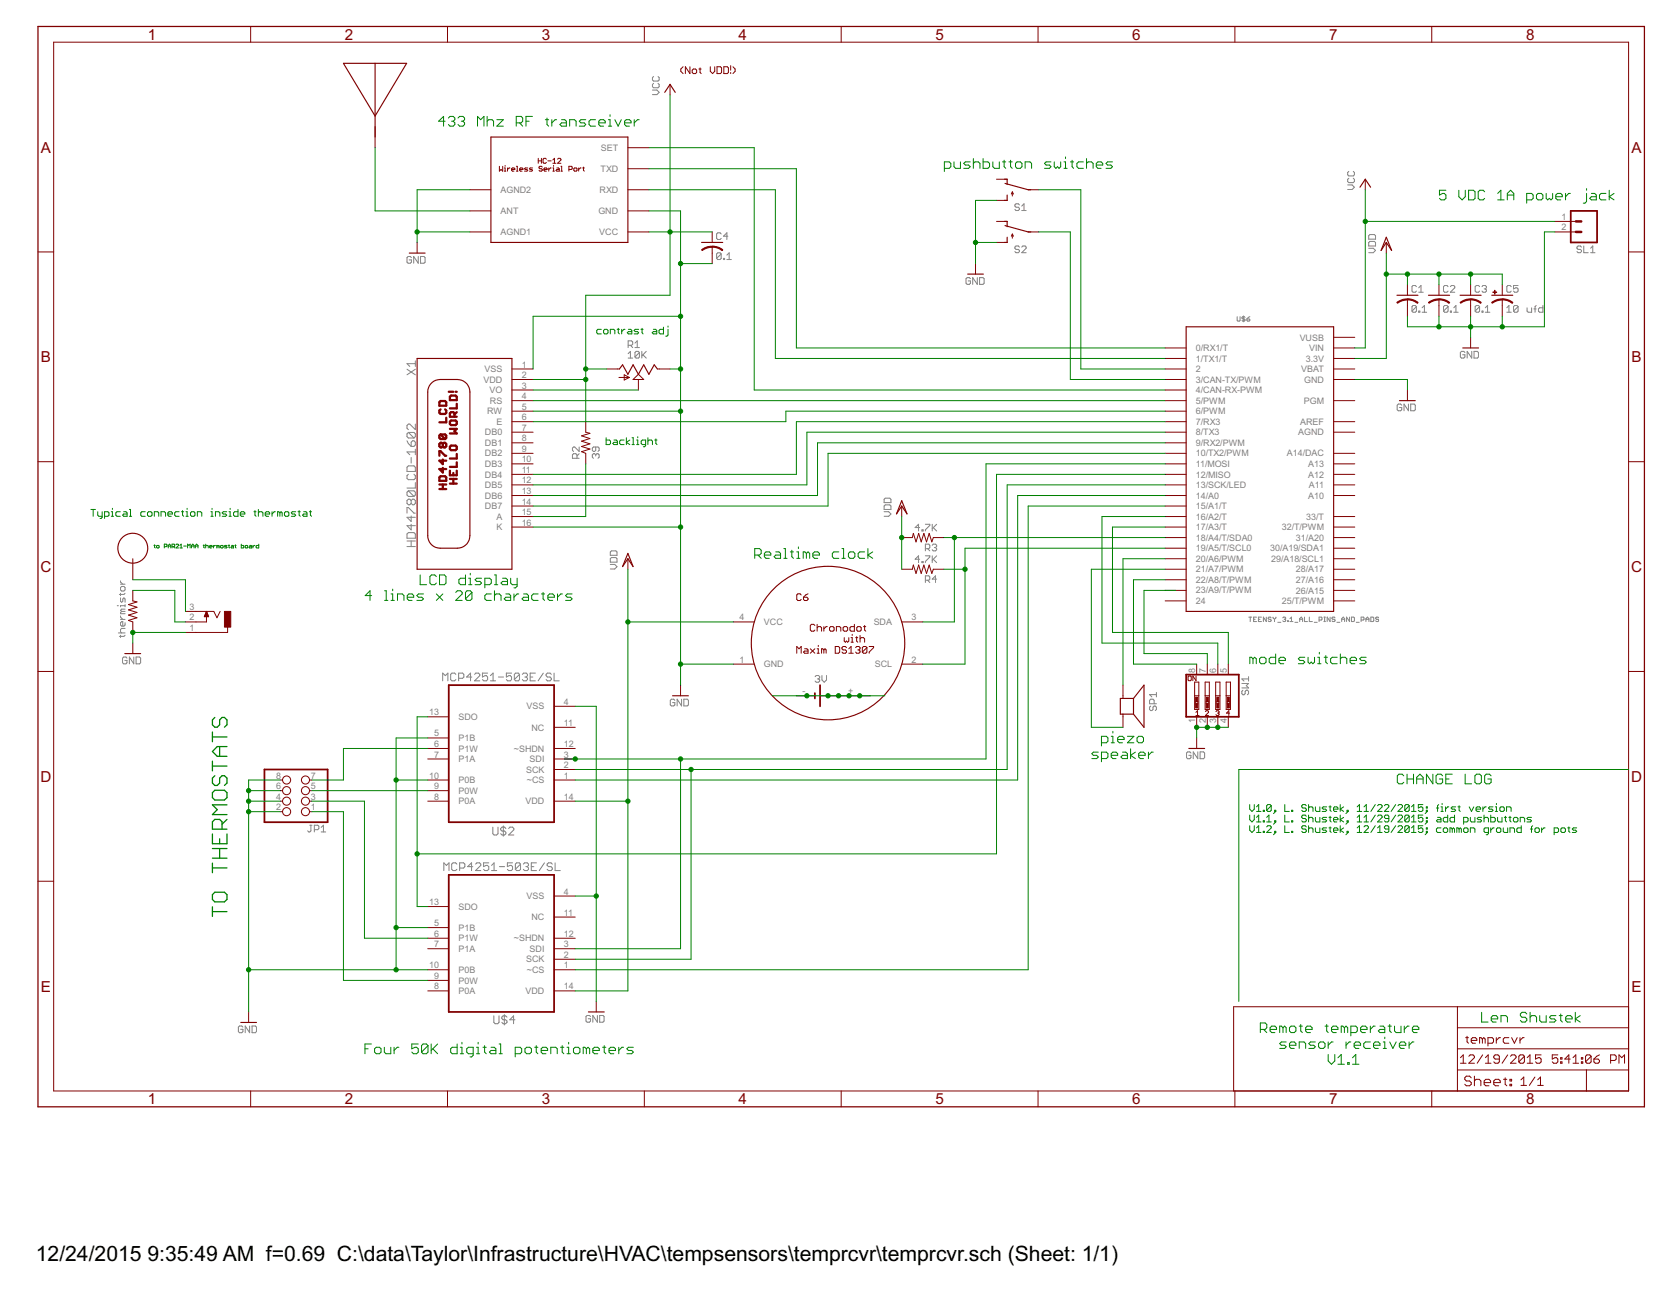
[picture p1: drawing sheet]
<svg xmlns="http://www.w3.org/2000/svg" width="279mm" height="216mm" viewBox="0 0 279 216" stroke-linecap="round" stroke-linejoin="round" font-family="sans-serif">
<defs><g id="words">
<g font-size="4">
<text x="6" y="210.7">12/24/2015</text>
<text x="24.7" y="210.7">9:35:49 AM f=0.69 C:\data\Taylor\Infrastructure\HVAC\tempsensors\temprcvr\temprcvr.sch (Sheet: 1/1)</text>
</g>
<g font-size="2.8" fill="#800000">
<text x="24.7" y="6.6">1</text>
<text x="57.7" y="6.6">2</text>
<text x="90.6" y="6.6">3</text>
<text x="123.5" y="6.6">4</text>
<text x="156.4" y="6.6">5</text>
<text x="189.3" y="6.6">6</text>
<text x="222.2" y="6.6">7</text>
<text x="255.2" y="6.6">8</text>
<text x="6.8" y="25.5">A</text>
<text x="272.8" y="25.5">A</text>
<text x="6.8" y="60.5">B</text>
<text x="272.8" y="60.5">B</text>
<text x="6.8" y="95.6">C</text>
<text x="272.7" y="95.6">C</text>
<text x="6.8" y="130.6">D</text>
<text x="272.7" y="130.6">D</text>
<text x="6.8" y="165.7">E</text>
<text x="272.8" y="165.7">E</text>
<text x="24.7" y="184.5">1</text>
<text x="57.7" y="184.5">2</text>
<text x="90.6" y="184.5">3</text>
<text x="123.5" y="184.5">4</text>
<text x="156.4" y="184.5">5</text>
<text x="189.3" y="184.5">6</text>
<text x="222.2" y="184.5">7</text>
<text x="255.2" y="184.5">8</text>
</g>
<g font-size="1.7" fill="#808080">
<text x="100.4" y="28.7">TXD</text>
<text x="100.5" y="25.2">SET</text>
<text x="83.7" y="35.8">ANT</text>
<text x="83.7" y="32.2">AGND2</text>
<text x="100.1" y="35.8">GND</text>
<text x="100.3" y="32.2">RXD</text>
<text x="83.7" y="39.3">AGND1</text>
<text x="100.2" y="39.3">VCC</text>
<text x="261.1" y="36.8">1</text>
<text x="261.1" y="38.5">2</text>
<text x="200" y="58.7">0/RX1/T</text>
<text x="217.3" y="56.9">VUSB</text>
<text x="218.9" y="58.7">VIN</text>
<text x="80.8" y="64">VDD</text>
<text x="81" y="62.2">VSS</text>
<text x="81.8" y="65.7">VO</text>
<text x="87.2" y="64.9">3</text>
<text x="87.2" y="63.2">2</text>
<text x="87.2" y="61.4">1</text>
<text x="200" y="65.7">4/CAN-RX-PWM</text>
<text x="200" y="63.9">3/CAN-TX/PWM</text>
<text x="200" y="62.2">2</text>
<text x="200" y="60.4">1/TX1/T</text>
<text x="217.6" y="62.2">VBAT</text>
<text x="218.1" y="64">GND</text>
<text x="218.3" y="60.4">3.3V</text>
<text x="81.4" y="69.2">RW</text>
<text x="81.9" y="67.5">RS</text>
<text x="83" y="71">E</text>
<text x="87.2" y="72">7</text>
<text x="87.2" y="70.2">6</text>
<text x="87.2" y="68.5">5</text>
<text x="87.2" y="66.7">4</text>
<text x="200" y="71">7/RX3</text>
<text x="200" y="69.2">6/PWM</text>
<text x="200" y="67.5">5/PWM</text>
<text x="217.4" y="71">AREF</text>
<text x="218" y="67.5">PGM</text>
<text x="81.1" y="76.3">DB2</text>
<text x="81.1" y="74.5">DB1</text>
<text x="81.1" y="72.8">DB0</text>
<text x="87.2" y="77.3">10</text>
<text x="87.2" y="75.5">9</text>
<text x="87.2" y="73.7">8</text>
<text x="200" y="76.3">10/TX2/PWM</text>
<text x="200" y="74.5">9/RX2/PWM</text>
<text x="200" y="72.8">8/TX3</text>
<text x="215.2" y="76.3">A14/DAC</text>
<text x="217.1" y="72.8">AGND</text>
<text x="81.1" y="83.3">DB6</text>
<text x="81.1" y="81.6">DB5</text>
<text x="81.1" y="79.8">DB4</text>
<text x="81.1" y="78">DB3</text>
<text x="87.2" y="82.5">13</text>
<text x="87.2" y="80.8">12</text>
<text x="87.2" y="79">11</text>
<text x="200" y="79.8">12/MISO</text>
<text x="200" y="78">11/MOSI</text>
<text x="200" y="83.3">14/A0</text>
<text x="200" y="81.6">13/SCK/LED</text>
<text x="218.7" y="83.3">A10</text>
<text x="218.7" y="79.8">A12</text>
<text x="218.7" y="78">A13</text>
<text x="218.8" y="81.6">A11</text>
<text x="81.1" y="85.1">DB7</text>
<text x="83" y="88.6">K</text>
<text x="83" y="86.8">A</text>
<text x="87.2" y="87.8">16</text>
<text x="87.2" y="86.1">15</text>
<text x="87.2" y="84.3">14</text>
<text x="200" y="88.6">17/A3/T</text>
<text x="200" y="86.8">16/A2/T</text>
<text x="200" y="85.1">15/A1/T</text>
<text x="214.3" y="88.6">32/T/PWM</text>
<text x="218.4" y="86.8">33/T</text>
<text x="200" y="95.7">21/A7/PWM</text>
<text x="200" y="93.9">20/A6/PWM</text>
<text x="200" y="92.1">19/A5/T/SCL0</text>
<text x="200" y="90.4">18/A4/T/SDA0</text>
<text x="212.4" y="92.1">30/A19/SDA1</text>
<text x="212.6" y="93.9">29/A18/SCL1</text>
<text x="216.7" y="95.7">28/A17</text>
<text x="216.7" y="90.4">31/A20</text>
<text x="31.7" y="101.9">3</text>
<text x="200" y="99.2">23/A9/T/PWM</text>
<text x="200" y="97.4">22/A8/T/PWM</text>
<text x="200" y="100.9">24</text>
<text x="214.3" y="100.9">25/T/PWM</text>
<text x="216.7" y="99.2">26/A15</text>
<text x="216.7" y="97.4">27/A16</text>
<text x="31.7" y="105.4">1</text>
<text x="31.7" y="103.7">2</text>
<text x="123.7" y="103.7">4</text>
<text x="127.7" y="104.5">VCC</text>
<text x="146.1" y="104.5">SDA</text>
<text x="152.4" y="103.7">3</text>
<text x="123.7" y="110.7">1</text>
<text x="127.7" y="111.5">GND</text>
<text x="146.3" y="111.5">SCL</text>
<text x="152.4" y="110.7">2</text>
<text x="199.9" y="112.5" transform="rotate(-90 199.9 112.5)">8</text>
<text x="201.6" y="112.5" transform="rotate(-90 201.6 112.5)">7</text>
<text x="203.4" y="112.5" transform="rotate(-90 203.4 112.5)">6</text>
<text x="205.1" y="112.5" transform="rotate(-90 205.1 112.5)">5</text>
<text x="71.8" y="119.5">13</text>
<text x="88" y="118.6">VSS</text>
<text x="94.3" y="117.8">4</text>
<text x="134.2" y="116">-</text>
<text x="141.8" y="116">+</text>
<text x="72.6" y="124.8">6</text>
<text x="72.6" y="123.1">5</text>
<text x="76.7" y="125.6">P1W</text>
<text x="76.7" y="123.8">P1B</text>
<text x="76.7" y="120.3">SDO</text>
<text x="85.9" y="125.6">~SHDN</text>
<text x="88.9" y="122.1">NC</text>
<text x="94.3" y="124.8">12</text>
<text x="94.3" y="121.3">11</text>
<text x="199.9" y="120.9" transform="rotate(-90 199.9 120.9)">1</text>
<text x="201.6" y="120.9" transform="rotate(-90 201.6 120.9)">2</text>
<text x="203.4" y="120.9" transform="rotate(-90 203.4 120.9)">3</text>
<text x="205.1" y="120.9" transform="rotate(-90 205.1 120.9)">4</text>
<text x="46.2" y="131.9">6</text>
<text x="46.2" y="130.1">8</text>
<text x="52" y="131.9">5</text>
<text x="52" y="130.1">7</text>
<text x="71.8" y="130.1">10</text>
<text x="72.6" y="131.9">9</text>
<text x="72.6" y="126.6">7</text>
<text x="76.7" y="130.9">P0B</text>
<text x="76.7" y="127.4">P1A</text>
<text x="88" y="129.1">SCK</text>
<text x="88.1" y="130.9">~CS</text>
<text x="88.6" y="127.4">SDI</text>
<text x="94.3" y="130.1">1</text>
<text x="94.3" y="128.3">2</text>
<text x="94.3" y="126.6">3</text>
<text x="46.2" y="135.4">2</text>
<text x="46.2" y="133.6">4</text>
<text x="52" y="135.4">1</text>
<text x="52" y="133.6">3</text>
<text x="72.6" y="133.6">8</text>
<text x="76.7" y="134.4">P0A</text>
<text x="76.7" y="132.6">P0W</text>
<text x="87.9" y="134.4">VDD</text>
<text x="94.3" y="133.6">14</text>
<text x="94.3" y="149.5">4</text>
<text x="71.8" y="151.2">13</text>
<text x="72.6" y="154.8">5</text>
<text x="76.7" y="155.5">P1B</text>
<text x="76.7" y="152">SDO</text>
<text x="88" y="150.3">VSS</text>
<text x="88.9" y="153.8">NC</text>
<text x="94.3" y="153">11</text>
<text x="71.8" y="161.8">10</text>
<text x="72.6" y="158.3">7</text>
<text x="72.6" y="156.5">6</text>
<text x="76.7" y="159.1">P1A</text>
<text x="76.7" y="157.3">P1W</text>
<text x="85.9" y="157.3">~SHDN</text>
<text x="88" y="160.8">SCK</text>
<text x="88.6" y="159.1">SDI</text>
<text x="94.3" y="161.8">1</text>
<text x="94.3" y="160.1">2</text>
<text x="94.3" y="158.3">3</text>
<text x="94.3" y="156.5">12</text>
<text x="72.6" y="165.3">8</text>
<text x="72.6" y="163.6">9</text>
<text x="76.7" y="166.1">P0A</text>
<text x="76.7" y="164.3">P0W</text>
<text x="76.7" y="162.6">P0B</text>
<text x="87.9" y="166.1">VDD</text>
<text x="88.1" y="162.6">~CS</text>
<text x="94.3" y="165.3">14</text>
</g>
</g></defs>
<g fill="none" stroke="#808080" stroke-width=".17">
<path d="M109.1 15h.7l.4 .4-.4 .4h-.7M109.3 13.9l-.2 .2v.4l.2 .2h.7l.2-.2v-.4l-.2-.2M109.3 12.8l-.2 .2v.4l.2 .1h.7l.2-.1v-.4l-.2-.2M120.6 39.1l-.2-.2h-.4l-.2 .2v.7l.2 .2h.4l.2-.2M121.7 39.5h-.7l.5-.6v1.1M170.5 34.2l-.2-.1h-.4l-.2 .1v.2l.2 .2h.4l.2 .4-.2 .2h-.4l-.2-.2M170.8 35.2h.8M170.8 34.4l.4-.3v1.1M225.3 30.9h.8l.4 .4-.4 .4h-.8M225.5 29.8l-.2 .2v.3l.2 .2h.8l.2-.2v-.3l-.2-.2M225.5 28.6l-.2 .2v.4l.2 .2h.8l.2-.2v-.4l-.2-.2M229 39.2h.8l.2 .2v.6h-1.1v-.6z"/>
<path d="M68.8 43.1l-.2-.2h-.4l-.1 .2v.7l.1 .2h.4l.2-.2v-.4h-.4M69.9 42.9v1.1l-.7-1.1v1.1M70.3 42.9h.6l.2 .2v.7l-.2 .2h-.6zM105 59.8h.8M105 59.1l.4-.4v1.1M105 57.7h.6l.2-.2v-.4l-.2-.1h-.6v1.1M105.4 57.7l.4 .4M106.2 57.3l.4-.3v1.1M106.2 58.1h.7M106.9 58.9l-.2-.2h-.3l-.2 .2v.7M106.9 58.9v.7l-.2 .2h-.3l-.2-.2M106.9 58.9l-.7 .7"/>
<path d="M107.3 58.7v1.1M107.5 59.3l.6 .5M108.1 58.7l-.8 .8M120.6 42.4l-.2-.2h-.4l-.2 .2v.8M120.6 42.4v.8l-.2 .2h-.4l-.2-.2M120.6 42.4l-.8 .8M121 43.2h.2v.2h-.2zM121.5 43.4h.8M121.5 42.6l.4-.4v1.2M162.3 46.6l-.2-.2h-.4l-.2 .2v.7l.2 .2h.4l.2-.2v-.4h-.4M163.4 46.4v1.1l-.8-1.1v1.1M163.8 46.4h.6l.1 .2v.7l-.1 .2h-.6z"/>
<path d="M170.5 41.3l-.2-.2h-.4l-.2 .2v.2l.2 .2h.4l.2 .1v.2l-.2 .2h-.4l-.2-.2M170.8 41.3l.2-.2h.4l.2 .2v.2l-.8 .7h.8M206.9 52.9v.6l.1 .2h.2l.1-.2v-.6M207.9 52.8v1M208.2 53l-.2-.1-.3 .1 .1 .3 .4 .1-.2 .3-.3-.2M208.5 53.3h.4l.1 .2-.4 .2zM209 52.9l-.5 .4M228.9 41.5h.7l.4 .3-.4 .4h-.7M228.9 40.5l.1-.2h.8l.2 .2v.6h-1.1zM236.8 47.9l-.2-.2h-.3l-.2 .2v.7l.2 .2h.3l.2-.2M236.8 51.2l-.2-.1h-.3l-.2 .1v.8M236.8 51.2v.8l-.2 .2h-.3l-.2-.2"/>
<path d="M236.8 51.2l-.7 .8M237.2 52h.2v.2h-.2zM237.2 48.8h.8M237.2 48.1l.4-.4v1.1M237.8 52.2h.7M237.8 51.4l.4-.3v1.1M242.1 51.2l-.2-.1h-.3l-.2 .1v.8M242.1 51.2v.8l-.2 .2h-.3l-.2-.2M242.1 47.9l-.2-.2h-.3l-.2 .2v.7l.2 .2h.3l.2-.2M242.1 51.2l-.7 .8M242.5 52h.2v.2h-.2zM242.5 47.9l.2-.2h.4l.1 .2v.2l-.7 .7h.7"/>
<path d="M243.1 52.2h.7M243.1 51.4l.3-.3v1.1M244.9 58.9l-.1-.2h-.4l-.2 .2v.7l.2 .2h.4l.1-.2v-.3h-.3M246.1 58.7v1.1l-.8-1.1v1.1M246.5 58.7h.5l.2 .2v.7l-.2 .2h-.5zM247.4 51.2l-.2-.1h-.4l-.1 .1v.8M247.4 51.2v.8l-.2 .2h-.4l-.1-.2M247.4 47.9l-.2-.2h-.4l-.1 .2v.7l.1 .2h.4l.2-.2M247.4 51.2l-.7 .8M247.8 52h.2v.2h-.2zM247.8 47.9l.2-.2h.3l.2 .2v.2l-.2 .2M248.2 48.3h.1"/>
<path d="M248.3 52.2h.8M248.3 51.4l.4-.3v1.1M248.3 48.3l.2 .2v.1l-.2 .2h-.3l-.2-.2M251.9 52.2h.8M251.9 51.4l.4-.3v1.1M252.7 47.9l-.2-.2h-.4l-.2 .2v.7l.2 .2h.4l.2-.2M253.8 51.2l-.2-.1h-.3l-.2 .1v.8M253.8 51.2v.8l-.2 .2h-.3l-.2-.2M253.8 47.7h-.7v.6l.3-.2h.2l.2 .2v.3l-.2 .2h-.3l-.2-.2M253.8 51.2l-.7 .8M255.3 51.4v.6l.2 .2h.6v-.8M256.5 51.6h.4"/>
<path d="M256.9 51.1l-.2 .1v1M258 51.1v1.1h-.6l-.2-.2v-.4l.2-.2h.6M264.4 41.3l-.2-.2h-.3l-.2 .2v.2l.2 .2h.3l.2 .1v.2l-.2 .2h-.3l-.2-.2M264.8 41.1v1.1h.8M266 42.2h.7M266 41.5l.3-.4v1.1M68.1 73.7l.2 .4 .4 .5M68.1 61.7l1.3 .9M68.3 72.3l-.2 .2v.5l.2 .2h.9M68.3 77.9h.9l.2 .2v.7h-1.3v-.7zM68.3 79.2l-.2 .3v.4l.2 .3h.9l.2-.3v-.4l-.2-.3M68.3 72.3h.9l.2 .2v.5l-.2 .2"/>
<path d="M68.3 72.3l.9 .9M68.7 73.9l.3-.2h.2l.2 .2v.5l-.2 .2h-.5zM68.7 76.5v.9M69.4 70.9v.9l-.9-.9h-.2l-.2 .2v.5l.2 .2M69.4 60.3v.9M69.4 75.1v.9M69.4 75.5h-1.3l.4 .5M69.4 61.7l-1.3 .9M69.4 60.8h-1.3l.4 .4M96.5 76.6v-.6l-.2-.2h-.4l-.2 .2v.6h1.1M96.8 74.7v.7l-.7-.7h-.2l-.2 .2v.3l.2 .2M96.8 75.8l-.3 .4"/>
<path d="M99.6 76l-.2-.2h-.2l-.2 .2v.4l.2 .2M99.6 74.7v.5l-.2 .2h-.2l-.2-.2v-.3l.2-.2h.8l.2 .2v.3l-.2 .2M99.6 76l.2-.2h.2l.2 .2v.4l-.2 .2M99.6 76v.2M234.4 67.7l-.2-.2h-.4l-.2 .2v.8l.2 .1h.4l.2-.1v-.4h-.4M235.5 67.5v1.1l-.7-1.1v1.1M235.9 67.5h.6l.1 .2v.8l-.1 .1h-.6zM20.2 97.1v.2l.3 .3M20.2 99.1v.4M20.2 99.9v.6l.1 .1 .2-.1v-.4l.2-.2 .2 .2v.5M20.2 97.6h.7M20.3 98h.4l.2 .2v.4l-.2 .2h-.4l-.1-.2v-.4z"/>
<path d="M20.9 99.1l-.2 .2h-.7M68.1 85.7v-.9h.2l.9 .9h.2M68.1 91.3h1.3M68.1 90.4h1.3M68.3 82l-.2 .3v.4l.2 .3h.9M68.3 89h.9l.2 .2v.7h-1.3v-.7zM68.3 82h.9l.2 .3v.4l-.2 .3M68.3 82l.9 1M68.7 83.7l-.2-.3h-.2l-.2 .3v.4l.2 .2h.2l.2-.2M68.7 83.7v.4M68.7 86.2v.9l-.6-.7h1.3M68.7 87.6v.9l-.6-.7h1.3"/>
<path d="M68.7 90.4v.9M68.7 83.7l.3-.3h.2l.2 .3v.4l-.2 .2h-.2l-.3-.2M69.4 80.6v1h-1.3M102 94.3h.8l.4 .4-.4 .4h-.8M102 93.4l.2-.2h.8l.2 .2v.5h-1.2zM102 92.2l.2-.1h.8l.2 .1v.6h-1.2zM147.8 85.5h.8l.4 .4-.4 .4h-.8M147.8 83.4l.2-.2h.8l.2 .2v.6h-1.2zM148 84.4h.8l.2 .2v.5h-1.2v-.5zM153.8 88.2h-.8l.6-.6v1.1M153.8 93.5h-.8l.6-.6v1.1M154.2 88.5h.1v.2h-.1z"/>
<path d="M154.2 93.8h.1v.2h-.1zM154.7 87.6h.8v.2l-.8 .7v.2M154.7 91.7h.6l.2-.2v-.4l-.2-.2h-.6v1.2M154.7 92.9h.8v.2l-.8 .7v.2M154.7 97h.6l.2-.2v-.4l-.2-.2h-.6v1.1M155.1 91.7l.4 .4M155.1 97l.4 .3M155.9 87.6v1.1M155.9 92.9v1.1M155.9 91.1l.1-.2h.4l.2 .2v.2l-.2 .2M156 88.2l.6 .5M156 93.5l.6 .5"/>
<path d="M156.2 91.5h.2M156.4 91.5l.2 .2-.2 .4h-.4l-.1-.2M156.6 87.6l-.7 .7M156.6 92.9l-.7 .7M156.6 96.8h-.7l.5-.6v1.1M19.6 101.2h.2M19.8 105.8h1.1M20.2 103.5h.7M20.2 102.9v.2l.3 .4M20.2 106.2v.3M20.3 102.2l-.1 .2v.2h.7M20.3 102.2h.6"/>
<path d="M20.9 104.1v.3l-.2 .2h-.4l-.1-.2v-.3l.3-.2v.7M20.9 106.2l-.2 .1h-.7M20.9 101.2h-.7v.2M20.9 105h-.6l-.1 .2v.4l.1 .2M20.9 101v.4M20.9 101.8h-.6l-.1 .2 .1 .2M21.2 110l-.1-.2h-.4l-.2 .2v.7l.2 .2h.4l.1-.2v-.3h-.3M22.4 109.8v1.1l-.8-1.1v1.1M22.8 109.8h.5l.2 .2v.7l-.2 .2h-.5zM74 113.8v-1.3l.5 .4 .4-.4v1.3M76.2 112.7l-.2-.2h-.4l-.2 .2v.9l.2 .2h.4l.2-.2M76.7 113.3h.6l.3-.2v-.4l-.3-.2h-.6v1.3"/>
<path d="M78.9 113.1h-.9l.7-.6v1.3M79.4 112.7l.2-.2h.4l.2 .2v.2l-.8 .9h.8M81.5 112.5h-.8v.6l.4-.2h.2l.2 .2v.5l-.2 .2h-.4l-.2-.2M82 113.8h.9M82 112.9l.4-.4v1.3M83.3 113.1h.9M85.5 112.5h-.8v.6l.4-.2h.2l.2 .2v.5l-.2 .2h-.4l-.2-.2M86.9 112.7l-.2-.2h-.5l-.2 .2v.9M86.9 112.7v.9l-.2 .2h-.5l-.2-.2M86.9 112.7l-.9 .9M87.3 112.7l.2-.2h.5l.2 .2v.2l-.2 .2M87.8 113.1h.2"/>
<path d="M88 113.1l.2 .2v.3l-.2 .2h-.5l-.2-.2M88.6 113.1h.5M89.5 112.5h-.9v1.3h.9M90.8 112.5l-.8 1.3M92.2 112.7l-.2-.2h-.5l-.2 .2v.2l.2 .2h.5l.2 .2v.3l-.2 .2h-.5l-.2-.2M92.6 112.5v1.3h.9M112.8 117l-.2-.2h-.3l-.2 .2v.8l.2 .2h.3l.2-.2v-.4h-.3M114 116.8v1.2l-.8-1.2v1.2M114.3 116.8h.6l.2 .2v.8l-.2 .2h-.6zM136.3 113.1l.2-.2h.4l.2 .2v.2l-.2 .2M136.7 113.5h.2M136.9 113.5l.2 .1v.2l-.2 .2h-.4l-.2-.2"/>
<path d="M137.4 112.9v.7l.4 .4 .4-.4v-.7M192.4 118l-.2 .2v.4l.2 .1h.2l.2-.1v-.4l.2-.2h.2l.2 .2v.4l-.2 .1M193 117.6v-.6l-.2-.2h-.4l-.2 .2v.6h1.2M193.4 116.1h-1.2l.4 .4M193.4 115.7v.8M207.6 114.2h1.2l-.4 .4 .4 .4h-1.2M207.8 115.3l-.2 .2v.4l.2 .2h.2l.2-.2v-.4l.2-.2h.2l.2 .2v.4l-.2 .2M208.8 113.1v.7M208.8 113.5h-1.2l.4 .3M208.8 103.1h.5M209 103.1v.8M209.6 103.5h.3"/>
<path d="M210.1 103.1h-.5v.8h.5M210.4 103.5h.3M210.9 103.1h-.5v.8h.5M211.7 103.1v.8l-.5-.8v.8M212.5 103.3l-.1-.2-.4 .2 .2 .2 .3 .1-.1 .3-.4-.2M212.9 103.1l.2 .4M213.1 103.5v.4M213.3 103.1l-.2 .4M213.7 104h.5M214.5 103.3l.3-.2 .2 .2-.2 .2M214.7 103.5h.1M214.8 103.5l.2 .1-.2 .3-.3-.2"/>
<path d="M215.3 103.7h.1v.2h-.1zM215.7 103.9h.5M215.7 103.4l.2-.3v.8M216.5 104h.5M217.3 103.5h.5M217.3 103.9v-.5l.3-.3 .2 .3v.5M218.1 103.1v.8h.5M218.9 103.1v.8h.5M219.8 104h.4M220.6 103.6h.3l.1-.1-.1-.4h-.3v.8M221.4 103.1h.2M221.4 103.9h.2"/>
<path d="M221.5 103.1v.8M222.4 103.1v.8l-.5-.8v.8M223.2 103.3l-.4-.2-.1 .3 .4 .1 .1 .2-.1 .2-.4-.2M223.5 104h.5M224.3 103.5h.5M224.3 103.9v-.5l.3-.3 .2 .3v.5M225.7 103.1v.8l-.6-.8v.8M226 103.1h.3l.2 .2v.4l-.2 .2h-.3zM226.8 104h.5M227.6 103.6h.4l.1-.1-.1-.4h-.4v.8M228.4 103.5h.5M228.4 103.9v-.5l.2-.3 .3 .3v.5"/>
<path d="M229.2 103.1h.4l.1 .2v.4l-.1 .2h-.4zM230.5 103.3l-.1-.2-.4 .2 .1 .2h.3l.1 .1-.1 .3-.4-.2M51.8 137.9h.4M52 137.9v.9l-.2 .2-.4-.2M52.6 138.6h.5l.2-.1v-.4l-.2-.2h-.5v1.1M53.7 139h.8M53.7 138.3l.4-.4v1.1M82.4 138.2v1.1l.2 .2h.4l.3-.2v-1.1M84.2 138v1.7M84.6 138.5l-.2-.3h-.5l-.2 .3v.2l.2 .2h.5l.2 .2v.2l-.2 .2h-.5l-.2-.2M85 138.5l.3-.3h.4l.2 .3v.2l-.9 .8h.9M199.1 125.8l-.2-.2h-.3l-.2 .2v.8l.2 .2h.3l.2-.2v-.4h-.3"/>
<path d="M200.3 125.6v1.2l-.8-1.2v1.2M200.7 125.6h.5l.2 .2v.8l-.2 .2h-.5zM74.2 145.5v-1.3l.4 .4 .5-.4v1.3M76.4 144.4l-.2-.2h-.4l-.3 .2v.9l.3 .2h.4l.2-.2M76.9 145.1h.6l.2-.3v-.4l-.2-.2h-.6v1.3M79.1 144.8h-.9l.6-.6v1.3M79.5 144.4l.2-.2h.5l.2 .2v.2l-.9 .9h.9M81.7 144.2h-.8v.6l.4-.2h.2l.2 .2v.5l-.2 .2h-.4l-.2-.2M82.2 145.5h.9M82.2 144.6l.4-.4v1.3M83.5 144.8h.9M85.7 144.2h-.9v.6l.5-.2h.2l.2 .2v.5l-.2 .2h-.5l-.2-.2"/>
<path d="M87 144.4l-.2-.2h-.4l-.2 .2v.9M87 144.4v.9l-.2 .2h-.4l-.2-.2M87 144.4l-.8 .9M87.5 144.4l.2-.2h.5l.2 .2v.2l-.2 .2M87.9 144.8h.3M88.2 144.8l.2 .3v.2l-.2 .2h-.5l-.2-.2M88.8 144.8h.5M89.7 144.2h-.9v1.3h.9M91 144.2l-.8 1.3M92.4 144.4l-.3-.2h-.4l-.2 .2v.2l.2 .2h.4l.3 .3v.2l-.3 .2h-.4l-.2-.2M92.8 144.2v1.3h.9M40.6 171.6l-.2-.2h-.4l-.1 .2v.8l.1 .2h.4l.2-.2v-.4h-.4"/>
<path d="M41.7 171.4v1.2l-.7-1.2v1.2M42.1 171.4h.6l.2 .2v.8l-.2 .2h-.6zM82.6 169.8v1l.2 .3h.4l.2-.3v-1M84.3 169.5v1.8M84.8 170l-.3-.2h-.4l-.2 .2v.2l.2 .2h.4l.3 .2v.2l-.3 .3h-.4l-.2-.3M86.1 170.4h-.9l.7-.6v1.3M98.7 169.9l-.1-.2h-.4l-.2 .2v.7l.2 .2h.4l.1-.2v-.4h-.3M99.9 169.7v1.1l-.8-1.1v1.1M100.3 169.7h.5l.2 .2v.7l-.2 .2h-.5z"/>
</g>
<g fill="none" stroke="#800000" stroke-width=".17">
<path d="M9 7h263.3v175.3h-263.3zM41.9 4.4v2.6M74.8 4.4v2.6M107.7 4.4v2.6M112 14.1v1.8M114.2 11.2l-.4 .3v.4l.4 .4M115.4 11.2v1.1l-.8-1.1v1.1M115.9 11.5h.4l.2 .2v.4l-.2 .2h-.4l-.2-.2v-.4zM116.9 11.5h.3M117.1 11.3v.8l.1 .2M118.8 11.2v.7l.3 .4 .4-.4v-.7M119.9 11.2h.6l.1 .1v.8l-.1 .2h-.6z"/>
<path d="M121 11.2h.6l.2 .1v.8l-.2 .2h-.6zM122.2 11v.7M122.2 12.1v.2M122.6 11.2l.3 .3v.4l-.3 .4M140.7 4.4v2.6M173.6 4.4v2.6M206.5 4.4v2.6M239.4 4.4v2.6M62.7 21.1v3.6M78.6 38.8h3.5M78.6 35.2h3.5M78.6 31.7h3.5"/>
<path d="M83.5 27.8v.8l.3-.3 .3 .3v-.8M84.3 28.1h.2v.5M84.3 28.6h.3M84.5 27.6v.2M84.9 28.1v.5M85.3 28.1l-.4 .2M85.5 28.3h.6l-.2-.2-.4 .1v.3l.4 .1M86.3 28.6h.3M86.3 27.8h.2v.8M86.9 28.3h.5l-.1-.2-.4 .1v.3l.4 .1M88.2 28.1h-.4l-.1 .1 .5 .3-.1 .1h-.4M89 28.1h-.4l-.1 .1 .5 .3-.1 .1h-.4"/>
<path d="M90 26.5v.8M90 26.9h.5M90.5 26.5v.8M90.7 27.9l-.2-.1-.4 .1 .2 .3 .4 .1-.2 .3-.4-.1M91 28.3h.5l-.1-.2-.4 .1 .1 .4h.3M91.4 26.6l-.2-.1h-.2l-.2 .1v.5l.2 .2h.2l.2-.2M91.6 26.9h.6M91.8 28.1v.5M92.2 28.1l-.4 .2M92.4 27.3h.6M92.4 26.7l.3-.2v.8M92.4 28.1h.2v.5"/>
<path d="M92.4 28.6h.3M92.6 27.6v.2M93.1 28.1l.4 .1v.4h-.4l-.1-.1 .1-.2h.4M93.2 26.6l.2-.1h.2l.2 .1-.6 .7h.6M93.8 28.6h.2M93.8 27.8h.1v.8M95.1 28.3h.4l.2-.4-.2-.1h-.4v.8M96.1 28.1l.4 .1-.1 .4-.5-.1zM96.8 28.1v.5M97.2 28.1l-.4 .2M97.4 28.1h.3M97.6 27.9v.6l.1 .1"/>
<path d="M105 38.8h3.5M105 35.2h3.5M105 31.7h3.5M105 28.2h3.5M105 24.7h3.5M119.1 38.8v1.7M166.6 37h1.8M166.6 33.5h1.8M166.6 30h1.8M169.3 32.1l-.2 .3M169.3 32.1l.2 .3M169.3 32.1v.7"/>
<path d="M169.3 39.1v.7M169.3 39.1l-.2 .4M169.3 39.1l.2 .4M171.9 38.8h1.8M171.9 31.7h1.8M228.3 30v1.7M260 38.8h3.5M260 37h3.5M6.3 42.1h2.7M69.7 40.5v1.8M119.1 41.2v2.8M163.1 44v1.8"/>
<path d="M166.6 40.5h1.8M194.8 59.9h3.5M194.8 58.1h3.5M223 59.9h3.5M223 58.1h3.5M223 56.4h3.5M231.8 40.5v1.8M235.3 47.6v1.7M235.3 50v2.9M240.6 47.6v1.7M240.6 50v2.9M245.9 47.6v1.7"/>
<path d="M245.9 50v2.9M245.9 56.4v1.7M251.2 47.6v1.7M251.2 50v2.9M272.3 42.1h2.7M6.3 77.2h2.7M85.6 79.3h3.5M85.6 77.5h3.5M85.6 75.8h3.5M85.6 74h3.5M85.6 72.2h3.5M85.6 70.5h3.5"/>
<path d="M85.6 68.7h3.5M85.6 67h3.5M85.6 65.2h3.5M85.6 63.4h3.5M85.6 61.7h3.5M97.9 70.5v1.7l.7 .2-1.4 .4 1.4 .5-1.4 .4 1.4 .5-1.4 .4 1.4 .4-1.4 .5 .7 .3v1.7M101.5 61.7h2.1M103.5 63.1h1.7M104.4 62.6l.8 .5-.8 .4zM105.9 63.4l.8-.9 .9 .9zM106.7 63.4v1.8M109.9 61.7h2.1"/>
<path d="M194.8 79.3h3.5M194.8 77.5h3.5M194.8 75.8h3.5M194.8 74h3.5M194.8 72.2h3.5M194.8 70.5h3.5M194.8 68.7h3.5M194.8 67h3.5M194.8 65.2h3.5M194.8 63.4h3.5M194.8 61.7h3.5M223 79.3h3.5"/>
<path d="M223 77.5h3.5M223 75.8h3.5M223 72.2h3.5M223 70.5h3.5M223 67h3.5M223 63.4h3.5M223 61.7h3.5M235.3 65.2v1.8M272.3 77.2h2.7M22.2 93.4v3.5M22.2 98.7v1.7l.7 .2-1.4 .4 1.4 .5-1.4 .4 1.4 .4-1.4 .5 1.4 .4-1.4 .5 .7 .2v1.8M85.6 88.1h3.5"/>
<path d="M85.6 86.3h3.5M85.6 84.6h3.5M85.6 82.8h3.5M85.6 81h3.5M105 93.4v1.7M134 99.4l-.2-.2h-.4l-.2 .2v.8l.2 .2h.4l.2-.2M134.3 99.8h.6l.2 .4-.2 .2h-.4l-.2-.2zM135.1 99.2l-.8 .6M150.8 89.8h1.7l.2-.7 .5 1.5 .4-1.5 .4 1.5 .5-1.5 .4 1.5 .5-1.5 .4 1.5 .3-.8h1.7M150.8 95.1h1.7l.2-.7 .5 1.4 .4-1.4 .4 1.4 .5-1.4 .4 1.4 .5-1.4 .4 1.4 .3-.7h1.7M150.8 84.6v1.7M194.8 88.1h3.5"/>
<path d="M194.8 86.3h3.5M194.8 84.6h3.5M194.8 82.8h3.5M194.8 81h3.5M194.8 89.8h3.5M194.8 95.1h3.5M194.8 98.7h3.5M194.8 96.9h3.5M194.8 93.4h3.5M194.8 91.6h3.5M223 88.1h3.5M223 86.3h3.5"/>
<path d="M223 82.8h3.5M223 81h3.5M223 89.8h3.5M223 95.1h3.5M223 98.7h3.5M223 96.9h3.5M223 93.4h3.5M223 91.6h3.5M6.3 112.2h2.7M22.2 107.5v1.7M31 102.2h4.8l.5 1 .5-1M34.2 103h.7"/>
<path d="M34.2 103h.6M34.2 102.9h.6M34.3 102.8h.5M34.3 102.7h.5M34.3 102.7h.4M34.4 102.6h.3M34.4 102.5h.2M34.4 102.4h.2M34.5 102.4h.1M34.5 102.3h.1M34.5 102.2h.1M34.5 102.2v1.7h-3.5"/>
<path d="M34.5 102.2l.4 .9h-.7zM38.1 104.8v.9h-7.1M71.5 119.8h3.5M92.6 118h3.6M113.8 114.5v1.8M122.6 103.9h3.5M122.6 111h3.5M133.2 116.3h3M133.2 109.2v-1.2l.4 .4 .4-.4v1.2M134.5 108.4h.4l.2 .2v.6h-.6l-.2-.2 .2-.2h.6M135.5 108.4l.7 .8M136.2 104.5l-.1-.2h-.4l-.2 .2v.8l.2 .2h.4l.1-.2"/>
<path d="M136.2 108.4l-.7 .8M136.6 104.9l.2-.2h.4l.2 .2v.6M136.6 104.3v1.2M136.6 108.4h.2v.8M136.6 109.2h.4M136.8 107.8v.2M137.1 116.3h8.4M137.8 108.6l-.2-.2h-.2v.8M137.8 104.7v.8M137.8 108.6v.6M137.8 108.6l.1-.2 .2 .2v.6M138.3 104.7h-.2l-.3 .4"/>
<path d="M138.7 104.9l.2-.2h.4l.2 .2v.4l-.2 .2h-.4l-.2-.2zM139.7 108h.5l.2 .2v.8l-.2 .2h-.5zM139.8 105.5v-.8h.6l.2 .2v.6M141 104.9l.2-.2h.3l.2 .2v.4l-.2 .2h-.3l-.2-.2zM141.2 106.6v.5l.2 .2 .1-.2 .2 .2 .2-.2v-.5M141.5 108.2l-.1-.2h-.4l-.2 .2v.2l.2 .2h.4l.1 .2-.1 .4h-.4l-.2-.2M141.9 109.2h.8M141.9 108.4l.4-.4v1.2M142.3 106.6h.2v.7M142.3 107.3h.4M142.5 106v.2M142.9 104.3v1.2h-.6l-.2-.2v-.4l.2-.2h.6"/>
<path d="M143.1 106.6h.3M143.1 108.2l.1-.2h.4l.2 .2v.2l-.2 .2M143.2 106.4v.7l.2 .2M143.4 104.7h.4l.2 .2v.4l-.2 .2h-.4l-.1-.2v-.4zM143.4 108.6h.2M143.6 108.6l.2 .2-.2 .4h-.4l-.1-.2M143.8 106.7l.2-.1h.4l.2 .1v.6M143.8 106.2v1.1M144.4 104.7h.4M144.6 104.5v.8l.2 .2M144.9 108.2v.8l-.1 .2h-.4l-.2-.2M144.9 108.2l-.1-.2h-.4l-.2 .2v.8"/>
<path d="M144.9 108.2l-.7 .8M145.3 108h.8v.2l-.8 .8v.2M150.8 103.9h3.5M150.8 111h3.5M187.8 114.5v2.2M187.8 119.3v2.2M194.8 100.4h3.5M198.8 113l.4 .1v.5l-.1 .1-.5-.1v-.5zM199.7 114h.7v4.6h-.7zM199.7 116.3h.7M199.9 117.2v.4M200 119l.2-.2v.8"/>
<path d="M200 119.6h.5M200 113v.7l-.5-.7v.7M200.1 111v1.7M200.1 119.8v1.7M200.3 117.2v.4M201.5 114h.7v4.6h-.7zM201.5 116.3h.7M201.5 118.9l.2-.1h.3l.1 .1-.6 .7h.6M201.7 117.2v.4M201.9 111v1.7M201.9 119.8v1.7M202 117.2v.4"/>
<path d="M203.3 114h.7v4.6h-.7zM203.3 116.3h.7M203.3 118.9l.2-.1h.2l.1 .1-.1 .3M203.5 117.2v.4M203.6 119.2h.1M203.6 111v1.7M203.6 119.8v1.7M203.7 119.2l.1 .1-.1 .3h-.2l-.2-.2M203.8 117.2v.4M205 114h.7v4.6h-.7zM205 116.3h.7M205.2 117.2v.4"/>
<path d="M205.4 111v1.7M205.4 119.8v1.7M205.5 117.2v.4M205.6 119.2h-.5l.4-.4v.8M223 100.4h3.5M272.3 112.2h2.7M46.9 135.6h.3M46.9 133.9h.3M46.9 132.1h.3M46.9 130.3h.3M51.8 135.6h.3M51.8 133.9h.3"/>
<path d="M51.8 132.1h.3M51.8 130.3h.3M71.5 133.9h3.5M71.5 132.1h3.5M71.5 130.3h3.5M71.5 126.8h3.5M71.5 125.1h3.5M71.5 123.3h3.5M92.6 133.9h3.6M92.6 130.3h3.6M92.6 128.6h3.6M92.6 126.8h3.6"/>
<path d="M92.6 125.1h3.6M92.6 121.5h3.6M200.1 123.3v1.8M6.3 147.3h2.7M71.5 158.5h3.5M71.5 156.8h3.5M71.5 155h3.5M71.5 151.5h3.5M92.6 158.5h3.6M92.6 156.8h3.6M92.6 153.2h3.6M92.6 149.7h3.6"/>
<path d="M272.3 147.3h2.7M41.6 169.1v1.8M71.5 165.6h3.5M71.5 162.1h3.5M71.5 163.8h3.5M92.6 165.6h3.6M92.6 162.1h3.6M92.6 160.3h3.6M99.7 167.3v1.8M243.7 178.8h28.6M243.7 168.2v14.1M243.7 175.3h28.6"/>
<path d="M243.7 171.7h28.6M244.2 176.7l.5-.4v1.4M244.2 177.7h.9M245.1 173.4h.4M245.3 173.2v.9l.2 .2M245.6 176.5l.2-.2h.5l.2 .2v.2l-.9 1h.9M246 173.9h.9v-.3l-.2-.2h-.5l-.2 .2v.5l.2 .2h.5M246.5 179.8v1.6M247.9 173.6l-.3-.2h-.2v.9M247.9 173.6v.7M247.9 173.6l.2-.2 .2 .2v.7M247.9 176.3l-.9 1.4"/>
<path d="M248.4 177.7h.9M248.4 176.7l.4-.4v1.4M248.8 174.3h.7l.2-.2v-.5l-.2-.2h-.7v1.4M250.2 173.4v.9M250.7 177h-.7l-.2-.3v-.2l.2-.2h.5l.2 .2v.9l-.2 .3h-.5l-.2-.3M250.9 173.4h-.2l-.5 .5M252.1 176.3l-.9 1.4M252.3 173.4h-.7l-.2 .2v.5l.2 .2h.7M252.6 176.5l.2-.2h.5l.2 .2v.2l-.9 1h.9M252.8 173.4l.4 .9 .5-.9M254.1 173.4v.9M254.8 173.4h-.2l-.5 .5"/>
<path d="M254.9 176.5v.9l-.2 .3h-.5l-.2-.3M254.9 176.5l-.2-.2h-.5l-.2 .2v.9M254.9 176.5l-.9 .9M255.4 177.7h.9M255.4 176.7l.4-.4v1.4M256.6 180l-.9 1.4M257.7 176.3h-.9v.7l.4-.3h.3l.2 .3v.4l-.2 .3h-.5l-.2-.3M260.5 176.3h-1v.7l.5-.3h.2l.3 .3v.4l-.3 .3h-.4l-.3-.3M260.9 177.4h.3v.3h-.3zM260.9 176.7h.3v.3h-.3zM262.6 177h-1l.7-.7v1.4M263 177.7h.9"/>
<path d="M263 176.7l.5-.4v1.4M264.4 177.4h.2v.3h-.2zM264.4 176.7h.2v.3h-.2zM265.3 178.8v3.5M266 176.5v.9l-.2 .3h-.5l-.2-.3M266 176.5l-.2-.2h-.5l-.2 .2v.9M266 176.5l-.9 .9M266.5 177h.7l.2 .2v.2l-.2 .3h-.5l-.2-.3zM267.4 176.3l-.4 .2-.5 .5M269.3 177.2h.7l.2-.2v-.5l-.2-.2h-.7v1.4M270.7 177.7v-1.4l.5 .4 .4-.4v1.4M272.3 168.2h-66v14.1"/>
<path d="M41.9 182.3v2.7M74.8 182.3v2.7M107.7 182.3v2.7M140.7 182.3v2.7M173.6 182.3v2.7M206.5 182.3v2.7M239.4 182.3v2.7M246 180.1l-.3-.3h-.5l-.3 .3v.3l.3 .2h.5l.3 .3v.3l-.3 .2h-.5l-.3-.2M246.5 180.6l.3-.2h.5l.3 .2v.8M248.2 180.9h1v-.3l-.2-.2h-.6l-.2 .2v.6l.2 .2h.6M249.8 180.9h1v-.3l-.2-.2h-.6l-.2 .2v.6l.2 .2h.6M251.4 180.4h.5"/>
<path d="M251.7 180.1v1.1l.2 .2M252.5 180.4h.3v.2h-.3zM252.5 181.2h.3v.2h-.3zM254.3 180.4l.5-.4v1.4M254.3 181.4h.9M257.1 181.4h.9M257.1 180.4l.5-.4v1.4"/>
<circle cx="47.9" cy="133.9" r=".68"/>
<circle cx="47.9" cy="135.6" r=".68"/>
<circle cx="47.9" cy="130.3" r=".68"/>
<circle cx="47.9" cy="132.1" r=".68"/>
<circle cx="51.1" cy="130.3" r=".68"/>
<circle cx="51.1" cy="133.9" r=".68"/>
<circle cx="51.1" cy="135.6" r=".68"/>
<circle cx="51.1" cy="132.1" r=".68"/>
</g>
<g fill="none" stroke="#800000" stroke-width=".19">
<path d="M57.4 10.6h10.6l-5.3 8.8zM62.7 10.6v12.3M111.1 15.4l.9-1.3 .9 1.3M82.1 22.9h22.9v17.6h-22.9zM168 30h.4v.8M168 37h.4v.9M168 30.6l3.9 1.1h.5M168 37.7l3.9 1.1h.5M168.4 39.6v.9h-.4M168.4 32.6v.9h-.4M227.4 31.3l.9-1.3 .9 1.3M231.8 39.6l.9 2.2-.9-1.3-.9 1.3z"/>
<path d="M68.4 42.3h2.7M69.7 59.9h15.9v35.2h-15.9zM117.3 40.5h3.5M161.8 45.8h2.6M198.3 54.6h24.7v47.6h-24.7zM233.6 49.3h3.5M238.8 49.3h3.6M244.1 49.3h3.5M244.6 58.1h2.6M249.4 49.3h3.5M72 64.2a2.04 2.04 0 0 1 1.6-.8h2.9a2.11 2.11 0 0 1 2.1 2.1v24a2.08 2.08 0 0 1-2.1 2.1h-2.9a2.08 2.08 0 0 1-2.1-2.1v-24l.1-.7zM103.6 61.7l.5-.7 .9 1.5 .9-1.5 .8 1.5 .9-1.5 .9 1.5 .9-1.5 .5 .7"/>
<path d="M234 67h2.6M105 92.5l.9 2.2-.9-1.3-.9 1.3zM150.8 83.7l.9 2.2-.9-1.3-.9 1.3zM20.9 109.2h2.6M112.5 116.3h2.6M189.5 116.7h-2.2v2.6h2.2M189.5 116.7v2.6M189.5 116.7l1.8-2.2v7l-1.8-2.2M198.8 125.1h2.6M40.3 170.9h2.6M98.4 169.1h2.6"/>
<circle cx="22.2" cy="91.6" r="2.5"/>
<circle cx="138.4" cy="107.5" r="12.8"/>
</g>
<path d="M6.3 4.4h268.7v180.6h-268.7z" fill="none" stroke="#800000" stroke-width=".21"/>
<path d="M262.6 35.2h4.4v5.3h-4.4zM75 114.5h17.6v22.9h-17.6zM136.2 115.8v.9M137.1 114.5v3.5M198.3 112.7h8.8v7.1h-8.8zM44.2 128.6h10.6v8.8h-10.6zM75 146.2h17.6v22.9h-17.6z" fill="none" stroke="#800000" stroke-width=".3"/>
<g fill="#800000" stroke="#800000" stroke-width=".17">
<path d="M205.2 116.5h.3v.7h-.3z"/>
<path d="M205.2 117.6h.3v.7h-.3z"/>
<path d="M203.5 116.5h.3v.7h-.3z"/>
<path d="M203.5 117.6h.3v.7h-.3z"/>
<path d="M201.7 116.5h.3v.7h-.3z"/>
<path d="M201.7 117.6h.3v.7h-.3z"/>
<path d="M199.9 116.5h.4v.7h-.4z"/>
<path d="M199.9 117.6h.4v.7h-.4z"/>
<path d="M249.6 48.8h.7v.1h-.7z"/>
<path d="M249.9 48.5h.1v.6h-.1z"/>
<path d="M37.5 102.2h1.1v2.6h-1.1z"/>
</g>
<g fill="#800000" stroke="#800000" stroke-width=".17">
<path d="M235.3 49.9h.3a2.72 2.72 0 0 1 1.5 .6l-.1 .2a2.58 2.58 0 0 0-1.7-.6z" fill-rule="evenodd"/>
<path d="M233.6 50.5l.1-.1a2.58 2.58 0 0 1 1.6-.4v.1a2.76 2.76 0 0 0-1.6 .6z" fill-rule="evenodd"/>
<path d="M240.6 49.9h.3a2.72 2.72 0 0 1 1.5 .6l-.1 .2a2.58 2.58 0 0 0-1.7-.6z" fill-rule="evenodd"/>
<path d="M238.8 50.5l.2-.1a2.56 2.56 0 0 1 1.6-.4v.1a2.89 2.89 0 0 0-1.6 .6z" fill-rule="evenodd"/>
<path d="M245.9 49.9h.2a2.72 2.72 0 0 1 1.6 .6l-.1 .2a2.58 2.58 0 0 0-1.7-.6z" fill-rule="evenodd"/>
<path d="M244.1 50.5l.2-.1a2.56 2.56 0 0 1 1.6-.4v.1a2.89 2.89 0 0 0-1.7 .6z" fill-rule="evenodd"/>
<path d="M251.2 49.9h.2a2.72 2.72 0 0 1 1.6 .6l-.1 .2a2.58 2.58 0 0 0-1.7-.6z" fill-rule="evenodd"/>
<path d="M249.4 50.5l.2-.1a2.58 2.58 0 0 1 1.6-.4v.1a2.89 2.89 0 0 0-1.7 .6z" fill-rule="evenodd"/>
<path d="M119.1 41.1h.2a2.72 2.72 0 0 1 1.6 .6l-.1 .2a2.69 2.69 0 0 0-1.7-.6z" fill-rule="evenodd"/>
<path d="M117.3 41.7a2.55 2.55 0 0 1 1.8-.6v.2a2.89 2.89 0 0 0-1.7 .6z" fill-rule="evenodd"/>
</g>
<g fill="none" stroke="#800000" stroke-width=".38">
<path d="M73.5 79.8l.2-.2h.7l.2 .2v.5h-1.1zM73.5 67.2l.2-.2h.7l.2 .2v.6h-1.1zM73.5 76.2v-.8h.2l.7 .8h.2M73.7 68.4l-.2 .2v.4l.2 .2h.7l.2-.2v-.4l-.2-.2M73.7 72.6h.7l.2 .2v.4l-.2 .2M73.7 72.6l-.2 .2v.4l.2 .2h.7M73.7 72.6l.7 .8M74 74.2v.4M74 76.8v.8l-.5-.6h1.1M74 78.2v.8l-.5-.6h1.1M74 74.2l.2-.2h.2l.2 .2v.4l-.2 .2h-.2l-.2-.2M74 74.2l-.1-.2h-.2l-.2 .2v.4l.2 .2h.2l.1-.2"/>
<path d="M74.6 69.8v.8h-1.1M75 65.5h.8M75.2 78.7v.7h1.2v-.7M75.2 71.7h1.2l-.4 .4 .4 .3h-1.2M75.4 66.1h.8l.2 .2v.6h-1.2v-.6zM75.4 70.3h.8l.2 .2v.3l-.2 .2h-.8l-.2-.2v-.3zM75.4 74.5h.8l.2 .2v.3l-.2 .2h-.8l-.2-.2v-.3zM75.8 79v.4M76 69.6v-.5l-.2-.2h-.4l-.2 .2v.5h1.2M76.2 65.5h.2M76.4 67.5v.7h-1.2M76.4 75.9v.7h-1.2"/>
<path d="M76.4 77.3v.7h-1.2M76.4 68.9l-.4 .4M73.5 81.7h1.1M73.5 81h1.1M74 81v.7M75.2 80.8h1.2M75.2 80h1.2M75.8 80v.8"/>
</g>
<path d="M263.5 38.8h.9M263.5 37h.9" fill="none" stroke="#800000" stroke-width=".42"/>
<g fill="none" stroke="#008000" stroke-width=".17">
<path d="M75 19.7l.2-.2h.6l.3 .2v.3l-.3 .3M76.6 19.7l.3-.2h.5l.3 .2v.3l-.3 .3M81.4 19.5v1.6M89 19.5h-1.1v1.6M91.5 19.7v1.1l.2 .3M102 19.2v.3M112 15.9v33.4h-14.1v21.2M62.7 24.7v10.5h15.9M69.7 38.8h8.9M74.4 20.3h-1.1l.9-.8v1.6M75.5 20.3h.3M75.8 20.3l.3 .2v.3l-.3 .3h-.6l-.2-.3"/>
<path d="M77.1 20.3h.3M77.4 20.3l.3 .2v.3l-.3 .3h-.5l-.3-.3M78.6 31.7h-8.9v8.8M79.8 21.1v-1.6l.6 .5 .5-.5v1.6M81.4 20.3l.3-.3h.6l.2 .3v.8M83.1 20h1.1l-1.1 1.1h1.1M86.3 20.5h.8l.3-.2v-.6l-.3-.2h-.8v1.6M86.9 20.5l.5 .6M87.9 20.3h.6M91.2 20h.5M92.3 20v1.1M93.1 20h-.3l-.5 .5"/>
<path d="M93.9 20h.5l.3 .3v.8h-.8l-.3-.3 .3-.3h.8M95.2 21.1v-1.1h.9l.2 .3v.8M97.9 20h-.8l-.2 .3 .2 .2h.6l.2 .3-.2 .3h-.8M99.6 20h-.8l-.3 .3v.5l.3 .3h.8M100.1 20.5h1.1v-.2l-.3-.3h-.5l-.3 .3v.5l.3 .3h.5M101.7 21.1h.6M101.7 20h.3v1.1M102.8 20l.6 1.1 .5-1.1M104.4 20.5h1.1v-.2l-.3-.3h-.5l-.3 .3v.5l.3 .3h.5M106 20v1.1M106.9 20h-.3l-.6 .5M108.5 38.8h10.6"/>
<path d="M108.5 31.7h21.1v28.2h65.2M108.5 24.7h17.6v40.5h68.7M108.5 35.2h5.3v79.3M108.5 28.2h24.7v29.9h61.6M157.9 28.1h.8l.3-.2v-.6l-.3-.2h-.8v1.6M159.5 27.1v.8l.3 .2h.8v-1M162.2 27.1h-.8l-.3 .2 .3 .3h.5l.3 .3-.3 .2h-.8M162.8 27.3l.2-.2h.6l.3 .2v.8M162.8 26.5v1.6M164.4 26.5v1.6h.8l.3-.2v-.6l-.3-.2h-.8M166 27.1v.8l.3 .2h.8v-1M166.6 33.5h-3.5v10.5"/>
<path d="M167.6 27.1h.6M167.9 26.8v1.1l.3 .2M168.7 27.1h.5M169 26.8v1.1l.2 .2M170.1 27.1h.5l.3 .2v.6l-.3 .2h-.5l-.3-.2v-.6zM171.4 28.1v-1h.8l.3 .2v.8M173.7 38.8h5.3v24.6h15.8M173.7 31.7h7v30h14.1M175.7 27.1h-.8l-.3 .2 .3 .3h.6l.2 .3-.2 .2h-.9M176.3 27.1v.8l.3 .2 .2-.2 .3 .2 .3-.2v-.8M177.9 27.1h.3v1M177.9 28.1h.5"/>
<path d="M178.2 26.2v.3M179 27.1h.5M179.3 26.8v1.1l.2 .2M181.1 27.1h-.8l-.2 .2v.6l.2 .2h.8M181.7 27.3l.2-.2h.6l.3 .2v.8M181.7 26.5v1.6M183.3 27.6h1.1v-.3l-.3-.2h-.5l-.3 .2v.6l.3 .2h.5M186 27.1h-.8l-.3 .2 .3 .3h.5l.3 .3-.3 .2h-.8M228.3 37h31.7M228.3 31.7v26.4h-1.8M241.8 31.8h-1.1v.8l.5-.3h.3l.3 .3v.5l-.3 .3h-.5l-.3-.3M243.9 31.8v1.1l.6 .5 .5-.5v-1.1"/>
<path d="M245.6 31.8h.8l.2 .2v1.1l-.2 .3h-.8zM248.2 32l-.2-.2h-.6l-.2 .2v1.1l.2 .3h.6l.2-.3M250.4 33.4h1.1M250.4 32.3l.6-.5v1.6M252 33.4v-1.1l.6-.5 .5 .5v1.1M252 32.6h1.1M255.3 33.4h.8l.2-.3v-.5l-.2-.3h-.8v1.7M257.2 32.3h.5l.3 .3v.5l-.3 .3h-.5l-.3-.3v-.5zM258.5 32.3v.8l.3 .3 .3-.3 .2 .3 .3-.3v-.8M260 38.8h-1.8v15.8h-22.9v-1.7M260.1 32.9h1.1v-.3l-.2-.3h-.6l-.3 .3v.5l.3 .3h.6M261.8 32.3v1.1"/>
<path d="M262.6 32.3h-.3l-.5 .6M265.3 32.3v1.4l-.3 .3h-.3M265.3 31.5v.3M266.1 32.3h.5l.3 .3v.8h-.8l-.3-.3 .3-.2h.8M268.5 32.3h-.8l-.3 .3v.5l.3 .3h.8M269.1 31.8v1.6M269.9 32.3l-.8 .6 .8 .5M100.5 55h-.5l-.2 .2v.4l.2 .2h.5M100.9 55.2l.2-.2h.4l.2 .2v.4l-.2 .2h-.4l-.2-.2zM102 55.8v-.8h.6l.2 .2v.6M103.2 55h.4M103.4 54.9v.7l.2 .2"/>
<path d="M103.9 55v.8M104.5 55h-.2l-.4 .4M105.1 55h.4l.1 .2v.6h-.5l-.2-.2 .2-.2h.5M106.8 55h-.6l-.2 .2 .2 .2h.4l.2 .2-.2 .2h-.6M107.2 55h.3M107.4 54.9v.7l.1 .2M109.2 55h.4l.2 .2v.6h-.6l-.1-.2 .1-.2h.6M110.9 54.7v1.1h-.5l-.2-.2v-.4l.2-.2h.5M111.7 55v1l-.2 .2h-.2M111.7 54.5v.2M113.8 52.9h-24.7v8.8M113.8 44h5.3"/>
<path d="M163.1 40.5h3.5M231.8 45.8h19.4v1.8M231.8 42.3v17.6h-5.3M235.3 45.8v1.8M240.6 45.8v1.8M240.6 52.9v1.7M245.9 45.8v1.8M245.9 52.9v3.5M251.2 52.9v1.7M89.1 63.4h8.8M89.1 65.2h17.6M89.1 68.7h24.7"/>
<path d="M89.1 67h105.7M97.9 77.5v8.8h-8.8M97.9 61.7h3.6M101.3 73.2v1.1h.6l.2-.2v-.4l-.2-.2h-.6M102.7 73.5h.3l.2 .2v.6h-.5l-.2-.2 .2-.2h.5M104.4 73.5h-.6l-.2 .2v.4l.2 .2h.6M104.7 73.2v1.1M105.3 73.5l-.6 .4 .6 .4M105.7 74.3h.4M105.7 73.2h.2v1.1M106.4 74.3h.4M106.4 73.5h.2v.8"/>
<path d="M106.6 73v.2M107.9 74.3h-.5l-.2-.2v-.4l.2-.2h.5v1l-.3 .2M108.3 73.7l.2-.2h.4l.2 .2v.6M108.3 73.2v1.1M109.5 73.5h.4M109.7 73.3v.8l.2 .2M112 61.7h1.8M194.8 68.7h-63.4v1.8h-42.3M194.8 75.8h-56.3v8.8h-49.4M194.8 74h-58.1v8.8h-47.6M194.8 72.2h-59.9v8.8h-45.8M194.8 70.5h-61.6v8.8h-44.1"/>
<path d="M194.8 79.3h-28.2v63.4h-96.9M194.8 77.5h-29.9v49.3h-70.5M226.5 63.4h8.8v1.8M15.2 85.1h.8M15.6 85.1v1.2M16.3 85.5v.6l.2 .2h.6M17.1 85.5v.9l-.2 .2h-.2M17.5 86.3h.5l.2-.2v-.4l-.2-.2h-.5v1.1M18.6 86.3h.4M18.6 85.5h.2v.8M18.8 84.9v.2M20.1 85.5h-.5l-.2 .2v.4l.2 .2h.5"/>
<path d="M20.7 85.5h.4l.2 .2v.6h-.6l-.2-.2 .2-.2h.6M21.6 85.1h.2v1.2M21.6 86.3h.4M22.2 98.7h7v5.2h1.8M22.2 96.9h8.8v5.3M24.3 85.5h-.6l-.2 .2v.4l.2 .2h.6M24.7 85.7l.1-.2h.4l.2 .2v.4l-.2 .2h-.4l-.1-.2zM25.7 91.1h.3M25.8 86.3v-.8h.6l.1 .2v.6M25.8 91v.5l.2 .1M26.3 91.1l.3 .1-.1 .4-.3-.1zM26.9 86.3v-.8h.6l.2 .2v.6"/>
<path d="M27.5 91.4h.3l.1-.4-.4-.1v.7M28.1 85.9h.7v-.2l-.2-.2h-.3l-.2 .2v.4l.2 .2h.3M28.1 91.6v-.5l.2-.2 .3 .2v.5M28.1 91.2h.5M28.8 91.4h.3l.1-.4-.4-.1v.7M29 91.4l.2 .2M29.4 91l.1-.1 .4 .1-.5 .6h.5M30 85.5h-.6l-.2 .2v.4l.2 .2h.6M30.1 91.6h.4M30.1 91.1l.2-.2v.7M30.3 85.5h.4M30.5 85.3v.8l.2 .2"/>
<path d="M30.7 91.2h.5M31.1 86.3h.4M31.1 85.5h.2v.8M31.3 84.9v.2M31.4 91.6v-.7l.2 .2 .2-.2v.7M31.9 85.7l.1-.2h.4l.2 .2v.4l-.2 .2h-.4l-.1-.2zM32 91.2h.4M32 91.6v-.5l.2-.2 .2 .2v.5M32.7 91.2h.4M32.7 91.6v-.5l.2-.2 .2 .2v.5M33 86.3v-.8h.5l.2 .2v.6M34 91.1h.2"/>
<path d="M34.1 91l.1 .6M34.4 91.2l.3-.1 .1 .5M34.4 90.9v.7M35.1 91.4h.4l-.1-.3-.3 .1v.3l.3 .1M35.3 86.3h.3M35.3 85.5h.2v.8M35.5 84.9v.2M35.7 91.1v.5M36 91.1l-.3 .3M36 86.3v-.8h.6l.2 .2v.6M36.4 91.2l-.2-.1v.5M36.4 91.2v.4"/>
<path d="M36.4 91.2l.2-.1 .1 .1v.4M36.9 91.2l.3-.1 .1 .4-.3 .1zM37.9 85.5h-.6l-.2 .2 .2 .2h.4l.2 .2-.2 .2h-.6M38 91.1h-.4l-.1 .1 .1 .2 .4 .1-.5 .1M38.2 91.1h.2M38.3 91l.1 .6M38.3 86.3h.4M38.3 85.5h.2v.8M38.5 84.9v.2M38.7 91.1l.4 .1v.4h-.4l-.1-.1 .1-.1h.4M39.3 91.1h.2M39.4 91l.1 .6"/>
<path d="M39.8 85.1v1.2h-.6l-.1-.2v-.4l.1-.2h.6M40.2 85.9h.7v-.2l-.2-.2h-.3l-.2 .2v.4l.2 .2h.3M40.3 90.9v.7l.5-.1-.1-.4h-.4M41.1 91.1l.3 .1-.1 .4-.3-.1zM41.7 91.1l.4 .1v.4h-.4l-.1-.1 .1-.1h.4M42.3 91.1v.5M42.5 85.5h.3M42.6 91.1l-.3 .3M42.6 85.3v.8l.2 .2M43.2 85.7l.2-.2h.4l.2 .2v.6M43.2 85.1v1.2M43.3 90.9v.7l-.5-.1 .1-.4h.4"/>
<path d="M44.3 85.9h.8l-.2-.4h-.4l-.2 .2v.4l.2 .2h.4M45.5 85.5v.8M46 85.5h-.2l-.3 .4M46.8 85.7l-.2-.2h-.2v.8M46.8 85.7v.6M46.8 85.7l.2-.2 .2 .2v.6M47.6 85.7l.2-.2h.3l.2 .2v.4l-.2 .2h-.3l-.2-.2zM49.4 85.5h-.5l-.2 .2 .2 .2h.4l.1 .2-.1 .2h-.6M49.8 85.5h.4M50 85.3v.8l.2 .2M50.8 85.5h.4l.1 .2v.6h-.5l-.2-.2 .2-.2h.5M51.7 85.5h.4"/>
<path d="M51.9 85.3v.8l.2 .2M62.1 99.5h-1l.8-.8v1.6M64.3 98.7h.3v1.6M65.4 99.3h.3v1M65.7 98.4v.3M68.1 99.8h1.1v-.3l-.3-.2h-.5l-.3 .2v.6l.3 .2h.5M70.3 96.1v1.6h1M70.8 99.3h-.8l-.3 .2 .3 .3h.5l.3 .3-.3 .2h-.8M73 96.4l-.3-.3h-.6l-.2 .3v1l.2 .3h.6l.3-.3M73 99.3l1 1M73.5 96.1h.8l.3 .3v1l-.3 .3h-.8zM74 99.3l-1 1"/>
<path d="M76.2 99l.3-.3h.5l.3 .3v.3l-1.1 1h1.1M77.8 96.1v1.6h-.8l-.3-.3v-.5l.3-.3h.8M78.4 97.7h.5M78.4 96.6h.2v1.1M78.6 95.8v.3M78.9 99l-.3-.3h-.5l-.3 .3v1.1M78.9 99v1.1l-.3 .2h-.5l-.3-.2M78.9 99l-1.1 1.1M80.5 96.6h-.8l-.3 .3 .3 .3h.5l.3 .2-.3 .3h-.8M81.1 97.7h.8l.2-.3v-.5l-.2-.3h-.8v1.6M82.1 99.3h-.8l-.2 .2v.6l.2 .2h.8M82.7 97.7h.5"/>
<path d="M82.7 96.1h.3v1.6M82.7 99.5l.3-.2h.5l.3 .2v.8M82.7 98.7v1.6M84 96.6h.6l.3 .3v.8h-.9l-.2-.3 .2-.2h.9M84.6 99.3h.5l.3 .2v.8h-.8l-.3-.2 .3-.3h.8M85.4 96.6v.8l.3 .3h.8M85.9 99.3v1M86.5 96.6v1.4l-.3 .2h-.3M86.7 99.3h-.2l-.6 .5M87.5 99.3h.6l.3 .2v.8h-.9l-.2-.2 .2-.3h.9M89.1 88.1h24.7M90 99.3h-.8l-.3 .2v.6l.3 .2h.8"/>
<path d="M90.5 99.3h.6M90.8 99v1.1l.3 .2M91.6 99.8h1.1v-.3l-.3-.2h-.5l-.3 .2v.6l.3 .2h.5M93.2 99.3v1M94 99.3h-.2l-.6 .5M95.7 99.3h-.9l-.2 .2 .2 .3h.6l.3 .3-.3 .2h-.8M105 95.1v70.5h-8.8M126.2 92.8h.8l.3-.3v-.6l-.3-.2h-.8v1.6M126.7 92.8l.6 .5M127.8 92.8h1.1v-.3l-.3-.3h-.5l-.3 .3v.5l.3 .3h.5M129.7 92.2h.5l.3 .3v.8h-.8l-.3-.3 .3-.2h.8M131.1 91.7h.2v1.6"/>
<path d="M131.1 93.3h.5M132.1 92.2h.6M132.4 91.9v1.1l.3 .3M133.2 93.3h.6M133.2 92.2h.3v1.1M133.5 91.4v.3M134.8 92.5l-.2-.3h-.3v1.1M134.8 92.5v.8M134.8 92.5l.3-.3 .3 .3v.8M135.9 92.8h1.1v-.3l-.3-.3h-.5l-.3 .3v.5l.3 .3h.5M140.3 92.2h-.9l-.2 .3v.5l.2 .3h.9M140.8 91.7h.3v1.6"/>
<path d="M140.8 93.3h.5M141.9 92.5l.2-.3h.6l.2 .3v.5l-.2 .3h-.6l-.2-.3zM144.6 92.2h-.8l-.3 .3v.5l.3 .3h.8M145.1 91.7v1.6M145.9 92.2l-.8 .6 .8 .5M150.8 86.3v8.8M157.8 89.8h37M157.8 95.1h3.6M159.6 89.8v14.1h-5.3M194.8 95.1h-12.3v26.4h5.3M194.8 82.8h-24.6v47.5h-74M194.8 84.6h-22.9v77.5h-75.7"/>
<path d="M194.8 88.1h-8.8v17.6h19.4v5.3M194.8 96.9h-5.3v14.1h10.6M194.8 91.6h-33.4v19.4h-7.1M194.8 86.3h-10.5v21.2h19.3v3.5M194.8 81h-26.4v47.6h-72.2M194.8 93.4h-7v21.1M196.6 98.7h-5.3v10.5h10.6v1.8M31 105.7h-8.8v1.8M64.3 100.3h.6M65.4 100.3h.5M66.5 100.3v-1h.8l.2 .2v.8M71.5 119.8h-1.8v31.7h1.8"/>
<path d="M96.2 118h3.5v49.3M105 103.9h17.6M113.8 111h8.8M129.1 116.3h18.9M209.5 110.1l-.2-.3h-.3v1.1M209.5 110.1v.8M209.5 110.1l.3-.3 .3 .3v.8M210.9 109.8h.5l.3 .3v.5l-.3 .3h-.5l-.3-.3v-.5zM213.3 109.3v1.6h-.8l-.3-.3v-.5l.3-.3h.8M213.8 110.4h1.1v-.3l-.2-.3h-.6l-.3 .3v.5l.3 .3h.6M218.2 109.8h-.8l-.3 .3 .3 .3h.5l.3 .2-.3 .3h-.8M218.7 109.8v.8l.3 .3 .2-.3 .3 .3 .3-.3v-.8"/>
<path d="M220.3 109.8h.3v1.1M220.3 110.9h.6M220.6 109v.3M221.4 109.8h.6M221.7 109.6v1l.3 .3M223.6 109.8h-.8l-.3 .3v.5l.3 .3h.8M224.1 110.1l.3-.3h.5l.3 .3v.8M224.1 109.3v1.6M225.7 110.4h1.1v-.3l-.3-.3h-.5l-.3 .3v.5l.3 .3h.5M228.4 109.8h-.8l-.2 .3 .2 .3h.6l.2 .2-.2 .3h-.8M41.6 132.1h5.3M41.6 133.9h5.3"/>
<path d="M41.6 135.6h5.3M46.9 130.3h-5.3v38.8M52.1 132.1h19.4M52.1 133.9h8.8v22.9h10.6M52.1 135.6h5.3v28.2h14.1M66.2 130.3h5.3M71.5 125.1h-14.1v5.2h-5.3M71.5 123.3h-5.3v38.8M96.2 133.9h8.8M113.8 126.8v31.7h-17.6M115.5 128.6v31.7h-19.3M183.6 125.7h-.8l-.2 .2 .2 .3h.6l.2 .3-.2 .3h-.8"/>
<path d="M184.2 124.1h.8l.3-.3v-.5l-.3-.3h-.8v1.7M184.2 126.8h.8l.3-.3v-.6l-.3-.2h-.8v1.6M185.8 123h.3v1.1M185.8 124.1h.5M185.8 126.2h1.1v-.3l-.3-.2h-.5l-.3 .2v.6l.3 .3h.5M186.1 122.2v.3M186.9 123.6h1.1v-.3l-.3-.3h-.5l-.3 .3v.5l.3 .3h.5M187.7 125.7h.5l.3 .2v.9h-.8l-.3-.3 .3-.3h.8M188.5 123h1.1l-1.1 1.1h1.1M189 125.1v1.7M189.8 125.7l-.8 .5 .8 .6M190.4 123h.5l.3 .3v.5l-.3 .3h-.5l-.3-.3v-.5z"/>
<path d="M190.4 126.2h1.1v-.3l-.3-.2h-.5l-.3 .2v.6l.3 .3h.5M192 125.7v1.1M192.8 125.7h-.2l-.6 .5M205.4 121.5h-5.3v1.8M209 134.5v.7l.3 .4 .4-.4v-.7M209 136.2v.8l.3 .4 .4-.4v-.8M209 138v.7l.3 .4 .4-.4v-.7M210.1 134.8l.4-.3v1.1M210.1 136.6l.4-.4v1.2M210.1 138.3l.4-.3v1.1M210.1 135.6h.7M210.1 137.4h.7"/>
<path d="M210.1 139.1h.7M211.2 135.4h.2v.2h-.2zM211.2 137.2h.2v.2h-.2zM211.2 138.9h.2v.2h-.2zM211.8 138.2l.2-.2h.4l.2 .2v.1l-.8 .8h.8M211.8 137.4h.8M211.8 136.6l.4-.4v1.2M212.6 134.6l-.2-.1h-.4l-.2 .1v.8M212.6 134.6v.8l-.2 .2h-.4l-.2-.2M212.6 134.6l-.8 .8M213.1 135.4h.2v.2h-.2zM213.1 137.2h.2v.2h-.2z"/>
<path d="M213.1 138.9h.2v.2h-.2zM213.3 135.6l-.4 .4M213.3 137.4l-.4 .3M213.3 139.1l-.4 .4M214.8 134.5v1.1h.8M214.8 136.2v1.2h.8M214.8 138v1.1h.8M216 135.4h.2v.2h-.2zM216 137.2h.2v.2h-.2zM216 138.9h.2v.2h-.2zM218.4 134.6l-.2-.1h-.4l-.1 .1v.2l.1 .2h.4l.2 .2v.2l-.2 .2h-.4l-.1-.2M218.4 136.4l-.2-.2h-.4l-.1 .2v.2l.1 .2h.4l.2 .2v.2l-.2 .2h-.4l-.1-.2"/>
<path d="M218.4 138.2l-.2-.2h-.4l-.1 .3 .1 .2h.4l.2 .2v.2l-.2 .2h-.4l-.1-.2M218.8 135l.2-.2h.4l.1 .2v.6M218.8 134.5v1.1M218.8 136.2v1.2M218.8 138v1.1M218.8 136.8l.2-.2h.4l.1 .2v.6M218.8 138.5l.2-.2h.4l.1 .2v.6M219.9 134.8v.6l.2 .2h.6v-.8M219.9 136.6v.6l.2 .2h.6v-.8M219.9 138.3v.6l.2 .2h.6v-.8M221.8 134.8h-.5l-.2 .2 .2 .2h.3l.2 .2-.2 .2h-.5M221.8 136.6h-.5l-.2 .2 .2 .2h.3l.2 .2-.2 .2h-.5"/>
<path d="M221.8 138.3h-.5l-.2 .2 .2 .2h.3l.2 .2-.2 .2h-.5M222.2 134.8h.4M222.2 136.6h.4M222.2 138.3h.4M222.4 134.6v.8l.2 .2M222.4 136.4v.8l.2 .2M222.4 138.2v.7l.2 .2M223 135.2h.7v-.2l-.2-.2h-.4l-.1 .2v.4l.1 .2h.4M223 137h.7v-.2l-.2-.2h-.4l-.1 .2v.4l.1 .2h.4M223 138.7h.7v-.2l-.2-.2h-.4l-.1 .2v.4l.1 .2h.4M224.1 134.5v1.1M224.1 136.2v1.2"/>
<path d="M224.1 138v1.1M224.7 134.8l-.6 .4 .6 .4M224.7 136.6l-.6 .4 .6 .4M224.7 138.3l-.6 .4 .6 .4M225.2 135.4h.2v.2h-.2zM225.2 137.2h.2v.2h-.2zM225.2 138.9h.2v.2h-.2zM225.4 135.6l-.4 .4M225.4 137.4l-.4 .3M225.4 139.1l-.4 .4M226.9 135.6h.8M226.9 134.8l.4-.3v1.1"/>
<path d="M226.9 136.6l.4-.4v1.2M226.9 138.3l.4-.3v1.1M226.9 137.4h.8M226.9 139.1h.8M228.1 135.6h.7M228.1 134.8l.4-.3v1.1M228.1 136.6l.4-.4v1.2M228.1 138.2l.2-.2h.3l.2 .2v.1l-.7 .8h.7M228.1 137.4h.7M230 134.5l-.8 1.1M230 136.2l-.8 1.2M230 138l-.8 1.1"/>
<path d="M230.3 134.6l.2-.1h.4l.2 .1v.2l-.8 .8h.8M230.3 136.4l.2-.2h.4l.2 .2v.2l-.8 .8h.8M230.3 139.1h.8M230.3 138.3l.4-.3v1.1M231.5 134.6l.2-.1h.4l.1 .1v.2l-.7 .8h.7M232.2 136.8h-.5l-.2-.2v-.2l.2-.2h.4l.1 .2v.8l-.1 .2h-.4l-.2-.2M232.2 138.5h-.5l-.2-.2 .2-.3h.4l.1 .2v.7l-.1 .2h-.4l-.2-.2M233.4 134.5l-.8 1.1M233.4 136.2l-.8 1.2M233.4 138l-.8 1.1M233.7 134.6l.2-.1h.4l.2 .1v.2l-.8 .8h.8M233.7 136.4l.2-.2h.4l.2 .2v.2l-.8 .8h.8"/>
<path d="M233.7 138.2l.2-.2h.4l.2 .2v.1l-.8 .8h.8M234.7 129.6l-.3-.2h-.5l-.3 .2v1.1l.3 .3h.5l.3-.3M235.3 129.4v1.6M235.3 130.2h1M235.6 134.6v.8l-.2 .2h-.3l-.2-.2M235.6 134.6l-.2-.1h-.3l-.2 .1v.8M235.6 136.4l-.2-.2h-.3l-.2 .2v.8M235.6 138.2l-.2-.2h-.3l-.2 .2v.7M235.6 136.4v.8l-.2 .2h-.3l-.2-.2M235.6 138.2v.7l-.2 .2h-.3l-.2-.2M235.6 134.6l-.7 .8M235.6 136.4l-.7 .8"/>
<path d="M235.6 138.2l-.7 .7M236 135.6h.8M236 134.8l.4-.3v1.1M236 136.6l.4-.4v1.2M236 138.3l.4-.3v1.1M236 137.4h.8M236 139.1h.8M236.3 129.4v1.6M236.9 130.2h1.1M236.9 131v-1.1l.5-.5 .6 .5v1.1M237.9 134.5h-.7v.5l.3-.2h.2l.2 .2v.4l-.2 .2h-.4l-.1-.2M237.9 136.2h-.7v.6l.3-.2h.2l.2 .2v.4l-.2 .2h-.4l-.1-.2"/>
<path d="M237.9 138h-.7v.5l.3-.2h.2l.2 .2v.4l-.2 .2h-.4l-.1-.2M238.5 135.4h.2v.2h-.2zM238.5 134.8h.2v.2h-.2zM238.5 136.6h.2v.2h-.2zM238.5 137.2h.2v.2h-.2zM238.5 138.3h.2v.2h-.2zM238.5 138.9h.2v.2h-.2zM238.7 135.6l-.4 .4M238.7 137.4l-.4 .3M238.7 139.1l-.4 .4M239.6 129.4v1.6l-1.1-1.6v1.6M240.2 135h.4"/>
<path d="M240.4 136.6h.3l.2 .2v.6h-.5l-.2-.2 .2-.2h.5M240.6 134.5l-.2 .1v1M240.9 135.6h.4M240.9 134.8h.2v.8M240.9 138.3h-.5l-.2 .2v.4l.2 .2h.5M241.1 134.3v.2M241.2 129.6l-.3-.2h-.5l-.3 .2v1.1l.3 .3h.5l.3-.3v-.5h-.5M241.3 138.5l.2-.2h.4l.2 .2v.4l-.2 .2h-.4l-.2-.2zM241.7 134.8v.8M241.7 130.2h.6M242.1 136.2v1.2h-.6l-.2-.2v-.4l.2-.2h.6M242.3 134.8h-.2l-.4 .4"/>
<path d="M242.8 129.4h-1.1v1.6h1.1M242.8 138.5l.2-.2 .2 .2v.6M242.8 138.5l-.2-.2h-.2v.8M242.8 138.5v.6M243.2 136.2v1.2h-.6l-.2-.2v-.4l.2-.2h.6M243.4 134.8h-.6l-.2 .2 .2 .2h.4l.2 .2-.2 .2h-.6M243.8 134.8h.4M244 134.6v.8l.2 .2M244 138.5v.6M244 138.5l-.2-.2h-.2v.8M244 138.5l.2-.2 .1 .2v.6M244.7 137.4h.6l.2-.2v-.4l-.2-.2h-.6v1.1"/>
<path d="M244.9 138.3h.4l.2 .2v.4l-.2 .2h-.4l-.2-.2v-.4zM245 129.4v1.6h1.1M245.7 134.8l.3 .8 .4-.8M245.9 136.6v.6l.1 .2h.6v-.8M245.9 139.1v-.8h.5l.2 .2v.6M246.6 129.6l.3-.2h.5l.3 .2v1.1l-.3 .3h-.5l-.3-.3zM246.8 135.2h.8v-.2l-.2-.2h-.4l-.2 .2v.4l.2 .2h.4M247.7 136.6h-.5l-.2 .2 .2 .2h.4l.1 .2-.1 .2h-.6M247.9 134.8v.8M248.1 136.8l.2-.2h.4l.2 .2v.6M248.1 136.2v1.2M248.5 134.8h-.2l-.4 .4"/>
<path d="M248.9 139.1h-.6l-.2-.2v-.4l.2-.2h.6v1l-.2 .2h-.2M249.3 136.2v1.2h.5l.2-.2v-.4l-.2-.2h-.5M249.3 138.3v.8M249.3 129.6l-.3-.2h-.5l-.3 .2v1.1l.3 .3h.5l.3-.3v-.5h-.5M249.6 134.8h-.5l-.2 .2 .2 .2h.3l.2 .2-.2 .2h-.5M249.8 138.3h-.2l-.3 .4M250 135.6h.4M250 134.8h.2v.8M250.2 138.5l.2-.2h.4l.2 .2v.4l-.2 .2h-.4l-.2-.2zM250.2 134.3v.2M250.4 136.6v.6l.2 .2h.5v-.8M250.8 135l.2-.2h.3l.2 .2v.4l-.2 .2h-.3l-.2-.2z"/>
<path d="M251.4 138.3v.6l.1 .2h.6v-.8M251.5 136.6h.4M251.7 136.4v.8l.2 .2M251.9 135.6v-.8h.6l.2 .2v.6M252.3 136.6h.4M252.5 136.4v.8l.2 .2M252.5 139.1v-.8h.5l.2 .2v.6M253 136.8l.2-.2h.4l.2 .2v.4l-.2 .2h-.4l-.2-.2zM254.2 137.4v-.8h.5l.2 .2v.6M254.4 138v1.1h-.6l-.2-.2v-.4l.2-.2h.6M255.9 138.5h.4M256.1 136.6h-.6l-.2 .2 .2 .2h.4l.2 .2-.2 .2h-.6"/>
<path d="M256.3 138l-.2 .2v.9M256.6 138.5l.2-.2h.4l.2 .2v.4l-.2 .2h-.4l-.2-.2zM257.8 138.3v.8M258.3 138.3h-.2l-.3 .4M259.9 139.1h.5l.2-.2v-.4l-.2-.2h-.5v1.2M261.2 138.3h.4l.1 .2v.4l-.1 .2h-.4l-.2-.2v-.4zM262.1 138.3h.4M262.3 138.2v.7l.2 .2M263.6 138.3h-.5l-.2 .2 .7 .4-.2 .2h-.5M272.3 128.6h-65.2v38.7M66.2 155h5.3M96.2 149.7h3.5"/>
<path d="M41.6 162.1h29.9M61 175.3h.6M62.1 174.5h-1.1v1.6M62.6 175.3l.3-.3h.6l.2 .3v.5l-.2 .3h-.6l-.3-.3zM64.3 175v.8l.2 .3h.8v-1.1M65.9 175v1.1M66.7 175h-.3l-.5 .5M69.9 174.5h-1v.8l.8-.3 .2 .3v.5l-.2 .3h-.6l-.2-.3M71.6 174.7l-.3-.2h-.6l-.2 .2v1.1M71.6 174.7v1.1l-.3 .3h-.6l-.2-.3M71.6 174.7l-1.1 1.1M72.1 174.5v1.6"/>
<path d="M72.4 175.3l.8 .8M73.2 174.5l-1.1 1M76.4 174.5v1.6h-.8l-.2-.3v-.5l.2-.3h.8M77 176.1h.5M77 175h.2v1.1M77.2 174.2v.3M79.1 176.1h-.8l-.3-.3v-.5l.3-.3h.8v1.3l-.2 .3h-.3M79.7 176.1h.5M79.7 175h.2v1.1M79.9 174.2v.3M80.8 175h.5M81 174.7v1.1l.3 .3"/>
<path d="M82.1 175h.5l.3 .3v.8h-.8l-.3-.3 .3-.3h.8M83.5 174.5h.2v1.6M83.5 176.1h.5M86.1 176.1h.9l.2-.3v-.5l-.2-.3h-.9v1.6M87.8 175.3l.3-.3h.5l.3 .3v.5l-.3 .3h-.5l-.3-.3zM89.4 175h.5M89.7 174.7v1.1l.2 .3M90.5 175.5h1.1v-.2l-.3-.3h-.6l-.2 .3v.5l.2 .3h.6M92.1 176.1v-1.1h.8l.3 .3v.8M93.7 175h.6M94 174.7v1.1l.3 .3M94.8 176.1h.6"/>
<path d="M94.8 175h.3v1.1M95.1 174.2v.3M95.9 175.3l.3-.3h.5l.3 .3v.5l-.3 .3h-.5l-.3-.3zM98 175.3l-.2-.3h-.3v1.1M98 175.3v.8M98 175.3l.3-.3 .3 .3v.8M99.1 175.5h1.1v-.2l-.3-.3h-.5l-.3 .3v.5l.3 .3h.5M100.8 175h.5M101 174.7v1.1l.3 .3M101.8 175.5h1.1v-.2l-.3-.3h-.5l-.3 .3v.5l.3 .3h.5M103.5 175v1.1M104.3 175h-.3l-.5 .5"/>
<path d="M105.9 175h-.8l-.3 .3 .3 .2h.5l.3 .3-.3 .3h-.8M210.7 172h.8l.3-.3v-.5l-.3-.3h-.8v1.7M211.3 172l.5 .6M212.4 172h1v-.3l-.2-.2h-.6l-.2 .2v.6l.2 .3h.6M214.5 171.7l-.3-.2h-.2v1.1M214.5 171.7v.9M214.5 171.7l.3-.2 .3 .2v.9M215.1 174.1h-.9l-.2 .3 .2 .3h.6l.3 .2-.3 .3h-.8M215.6 171.7l.3-.2h.5l.3 .2v.6l-.3 .3h-.5l-.3-.3zM215.6 174.7h1.1v-.3l-.3-.3h-.5l-.3 .3v.5l.3 .3h.5M217.2 171.5h.6M217.2 175.2v-1.1h.8l.3 .3v.8"/>
<path d="M217.5 171.2v1.1l.3 .3M218.3 172h1.1v-.3l-.3-.2h-.5l-.3 .2v.6l.3 .3h.5M219.9 174.1h-.8l-.3 .3 .3 .3h.6l.2 .2-.2 .3h-.9M220.5 174.4l.2-.3h.6l.3 .3v.5l-.3 .3h-.6l-.2-.3zM221.6 171.5h.5M221.8 171.2v1.1l.3 .3M222.1 174.1v1.1M222.1 176.2v1.1l.5 .5 .6-.5v-1.1M222.6 172h1.1v-.3l-.3-.2h-.5l-.3 .2v.6l.3 .3h.5M222.9 174.1h-.3l-.5 .6M223.7 176.8l.6-.6v1.6M223.7 177.8h1.1"/>
<path d="M224.8 171.7l-.3-.2h-.2v1.1M224.8 171.7v.9M224.8 171.7l.3-.2 .2 .2v.9M225.1 174.1v1.1M225.3 177.6h.3v.2h-.3zM225.9 172.6h.8l.2-.3v-.6l-.2-.2h-.8v1.6M225.9 174.1h-.3l-.5 .6M226.1 177.8h1.1M226.1 176.8l.6-.6v1.6M226.4 174.7h1.1v-.3l-.3-.3h-.5l-.3 .3v.5l.3 .3h.5M227.5 172h1.1v-.3l-.3-.2h-.5l-.3 .2v.6l.3 .3h.5M229.1 171.5v1.1"/>
<path d="M229.1 174.1h-.8l-.3 .3v.5l.3 .3h.8M229.7 174.7h1v-.3l-.2-.3h-.6l-.2 .3v.5l.2 .3h.6M229.9 171.5h-.2l-.6 .5M230.7 171.5h.6l.2 .2v.9h-.8l-.2-.3 .2-.3h.8M231.3 174.1h.2v1.1M231.3 175.2h.5M231.5 173.3v.3M232.1 171.5h.5M232.4 171.2v1.1l.2 .3M232.4 174.1l.5 1.1 .5-1.1M233.2 171.5v.8l.2 .3h.9v-1.1M234 174.7h1.1v-.3l-.3-.3h-.5l-.3 .3v.5l.3 .3h.5"/>
<path d="M234.8 171.5v1.1M235.6 171.5h-.3l-.5 .5M235.6 174.1v1.1M236.2 172h1v-.3l-.2-.2h-.6l-.2 .2v.6l.2 .3h.6M236.4 174.1h-.2l-.6 .6M247.7 169.2v1.6h1.1M249.3 170.3h1.1v-.3l-.2-.3h-.6l-.3 .3v.5l.3 .3h.6M251 170.8v-1.1h.8l.3 .3v.8M255.3 169.4l-.3-.2h-.5l-.3 .2v.3l.3 .3h.5l.3 .3v.2l-.3 .3h-.5l-.3-.3M255.8 170l.3-.3h.5l.3 .3v.8M255.8 169.2v1.6M257.5 169.7v.8l.2 .3h.8v-1.1"/>
<path d="M260.2 169.7h-.8l-.3 .3 .3 .3h.5l.3 .2-.3 .3h-.8M260.7 169.7h.5M261 169.4v1.1l.2 .3M261.8 170.3h1.1v-.3l-.3-.3h-.5l-.3 .3v.5l.3 .3h.5M263.4 169.2v1.6M264.2 169.7l-.8 .6 .8 .5"/>
</g>
<g fill="none" stroke="#008000" stroke-width=".21">
<path d="M35.9 119.9l-.4 .4v.8l.4 .4h.4l.4-.4v-.8l.4-.4h.4l.5 .4v.8l-.5 .4M35.5 122.3v1.7M35.5 127.2v1.6M35.5 139.4v1.6h2.5v-1.6M35.5 128h2.5M35.5 123.1h2.5M35.9 129.6l-.4 .4v.9l.4 .4h.4l.4-.4v-.9l.4-.4h.4l.5 .4v.9l-.5 .4M35.9 132.1h1.6l.5 .4v.8l-.5 .4h-1.6l-.4-.4v-.8zM36.7 124.8v1.6M37.1 138.6v-1.3l-.4-.4h-.8l-.4 .4v1.3h2.5M38 136.9l-.9 .8M38 134.5h-2.5l.8 .8-.8 .8h2.5"/>
<path d="M38 124.8h-1.7l-.8 .8 .8 .8h1.7M35.5 152.3h2.5M35.5 144.2v1.6M35.5 151.5v1.6M35.5 145h2.5M35.5 143.4h2.5M35.5 141.8h2.5M35.9 149.1h1.6l.5 .4v.8l-.5 .4h-1.6l-.4-.4v-.8zM36.7 140.2v.8M36.7 141.8v1.6"/>
</g>
<g fill="#008000" stroke="#008000" stroke-width=".17">
<circle cx="69.7" cy="38.8" r=".36"/>
<circle cx="240.6" cy="54.6" r=".36"/>
<circle cx="245.9" cy="54.6" r=".36"/>
<circle cx="251.2" cy="54.6" r=".36"/>
<circle cx="99.7" cy="149.7" r=".36"/>
<circle cx="201.9" cy="121.5" r=".36"/>
<circle cx="203.6" cy="121.5" r=".36"/>
<circle cx="200.1" cy="121.5" r=".36"/>
<circle cx="163.1" cy="40.5" r=".36"/>
<circle cx="41.6" cy="132.1" r=".36"/>
<circle cx="41.6" cy="133.9" r=".36"/>
<circle cx="41.6" cy="135.6" r=".36"/>
<circle cx="66.2" cy="130.3" r=".36"/>
<circle cx="66.2" cy="155" r=".36"/>
<circle cx="66.2" cy="162.1" r=".36"/>
<circle cx="41.6" cy="162.1" r=".36"/>
<circle cx="22.2" cy="105.7" r=".36"/>
<circle cx="240.6" cy="45.8" r=".36"/>
<circle cx="245.9" cy="45.8" r=".36"/>
<circle cx="235.3" cy="45.8" r=".36"/>
<circle cx="231.8" cy="45.8" r=".36"/>
<circle cx="105" cy="133.9" r=".36"/>
<circle cx="105" cy="103.9" r=".36"/>
<circle cx="150.8" cy="89.8" r=".36"/>
<circle cx="97.9" cy="63.4" r=".36"/>
<circle cx="97.9" cy="61.7" r=".36"/>
<circle cx="112" cy="38.8" r=".36"/>
<circle cx="113.8" cy="88.1" r=".36"/>
<circle cx="113.8" cy="111" r=".36"/>
<circle cx="113.8" cy="68.7" r=".36"/>
<circle cx="113.8" cy="61.7" r=".36"/>
<circle cx="113.8" cy="52.9" r=".36"/>
<circle cx="113.8" cy="44" r=".36"/>
<circle cx="115.5" cy="128.6" r=".36"/>
<circle cx="113.8" cy="126.8" r=".36"/>
<circle cx="96.2" cy="126.8" r=".36"/>
<circle cx="69.7" cy="142.7" r=".36"/>
<circle cx="228.3" cy="37" r=".36"/>
<circle cx="159.6" cy="89.8" r=".36"/>
<circle cx="161.4" cy="95.1" r=".36"/>
<circle cx="143.7" cy="116.3" r=".36"/>
<circle cx="142" cy="116.3" r=".36"/>
<circle cx="140.2" cy="116.3" r=".36"/>
<circle cx="138.5" cy="116.3" r=".36"/>
<circle cx="134.9" cy="116.3" r=".36"/>
</g>
<use href="#words"/>
</svg>
